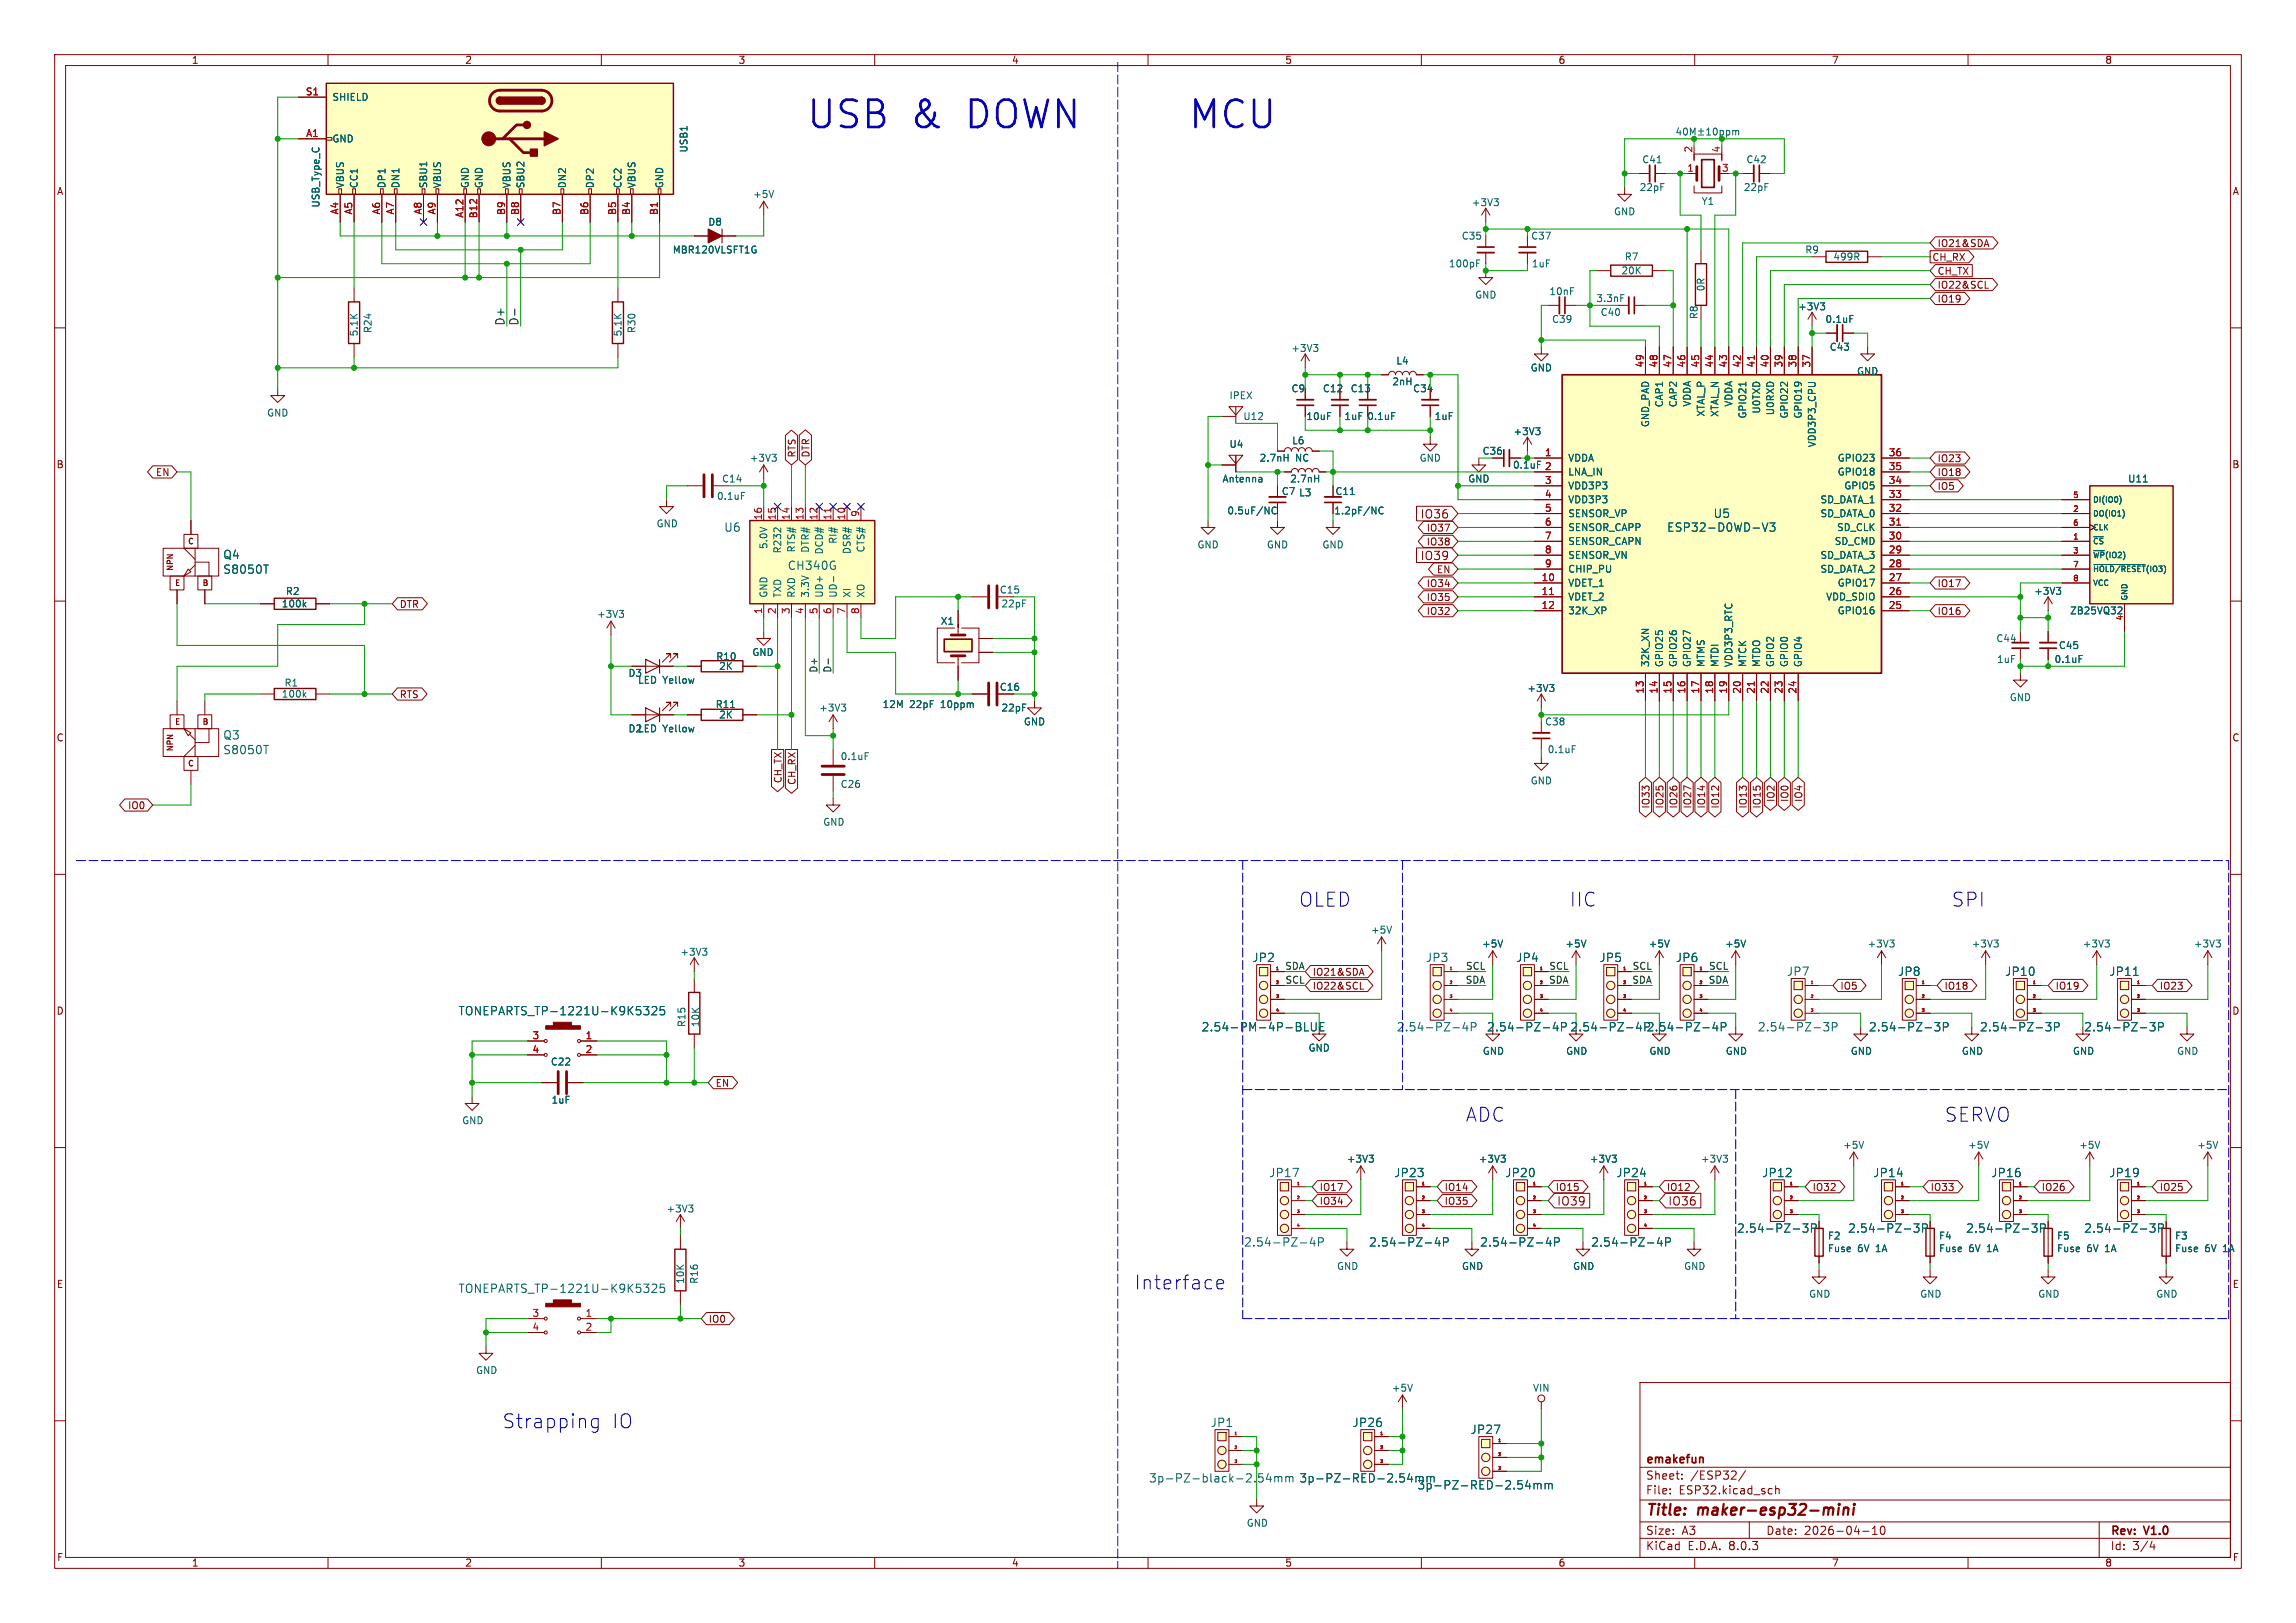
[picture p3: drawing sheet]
<svg xmlns="http://www.w3.org/2000/svg" width="420mm" height="297mm" viewBox="0 0 420 297" stroke-linecap="round" stroke-linejoin="round" font-family="sans-serif">
<defs><g id="words">
<g font-size="7" fill="#0000c2">
<text x="147.3" y="23.9">USB &amp;</text>
<text x="177.1" y="23.9">DOWN</text>
<text x="217.2" y="23.9">MCU</text>
</g>
<g font-size="3.5" fill="#0000c2">
<text x="237.5" y="166.1">OLED</text>
<text x="287" y="166.1">IIC</text>
<text x="356.9" y="166.1">SPI</text>
<text x="268" y="205.5">ADC</text>
<text x="355.6" y="205.5">SERVO</text>
<text x="207.5" y="236.2">Interface</text>
<text x="91.8" y="261.6">Strapping</text>
<text x="111.9" y="261.6">IO</text>
</g>
<g font-size="2.8" fill="#840000">
<text x="301" y="277.9">Title:</text>
<text x="310.6" y="277.9">maker-esp32-mini</text>
</g>
<g font-size="2.1" fill="#0f0f0f">
<text x="92.4" y="59.7" transform="rotate(-90 92.4 59.7)">D+</text>
<text x="94.9" y="59.7" transform="rotate(-90 94.9 59.7)">D-</text>
</g>
<g font-size="2.1" fill="#840000">
<text x="259.8" y="95.1">IO36</text>
<text x="259.8" y="102.7">IO39</text>
<text x="284.7" y="220.8">IO39</text>
<text x="305.1" y="220.8">IO36</text>
<text x="301" y="268.2">emakefun</text>
<text x="301" y="273.7">File:</text>
<text x="301" y="271">Sheet:</text>
<text x="307.1" y="273.7">ESP32.kicad_sch</text>
<text x="309.2" y="271">/ESP32/</text>
<text x="301" y="281.1">Size:</text>
<text x="307.6" y="281.1">A3</text>
<text x="323" y="281.1">Date:</text>
<text x="330" y="281.1">2026-04-10</text>
<text x="386" y="281.3">Rev:</text>
<text x="392.4" y="281.3">V1.0</text>
<text x="301" y="283.9">KiCad</text>
<text x="308.7" y="283.9">E.D.A.</text>
<text x="316.3" y="283.9">8.0.3</text>
<text x="386" y="283.9">Id:</text>
<text x="390.1" y="283.9">3/4</text>
</g>
<g font-size="2.1" fill="#006464">
<text x="313.4" y="95">U5</text>
<text x="132.4" y="97.5">U6</text>
<text x="304.9" y="97.5">ESP32-D0WD-V3</text>
<text x="40.7" y="102.5">Q4</text>
<text x="40.7" y="105.2">S8050T</text>
<text x="144" y="104.5">CH340G</text>
<text x="40.7" y="135.5">Q3</text>
<text x="40.7" y="138.2">S8050T</text>
<text x="229" y="176.3">JP2</text>
<text x="260.7" y="176.3">JP3</text>
<text x="277.3" y="176.3">JP4</text>
<text x="292.5" y="176.3">JP5</text>
<text x="306.5" y="176.3">JP6</text>
<text x="326.8" y="178.8">JP7</text>
<text x="347.1" y="178.8">JP8</text>
<text x="366.7" y="178.8">JP10</text>
<text x="385.7" y="178.8">JP11</text>
<text x="83.8" y="186">TONEPARTS_TP-1221U-K9K5325</text>
<text x="219.7" y="189">2.54-PM-4P-BLUE</text>
<text x="255.4" y="189">2.54-PZ-4P</text>
<text x="271.9" y="189">2.54-PZ-4P</text>
<text x="287.2" y="189">2.54-PZ-4P</text>
<text x="301.1" y="189">2.54-PZ-4P</text>
<text x="321.5" y="189">2.54-PZ-3P</text>
<text x="341.8" y="189">2.54-PZ-3P</text>
<text x="362.1" y="189">2.54-PZ-3P</text>
<text x="381.1" y="189">2.54-PZ-3P</text>
<text x="232.1" y="215.6">JP17</text>
<text x="254.9" y="215.6">JP23</text>
<text x="275.3" y="215.6">JP20</text>
<text x="295.6" y="215.6">JP24</text>
<text x="322.2" y="215.6">JP12</text>
<text x="342.6" y="215.6">JP14</text>
<text x="364.2" y="215.6">JP16</text>
<text x="385.7" y="215.6">JP19</text>
<text x="317.6" y="225.8">2.54-PZ-3P</text>
<text x="338" y="225.8">2.54-PZ-3P</text>
<text x="359.6" y="225.8">2.54-PZ-3P</text>
<text x="381.1" y="225.8">2.54-PZ-3P</text>
<text x="227.5" y="228.3">2.54-PZ-4P</text>
<text x="250.3" y="228.3">2.54-PZ-4P</text>
<text x="270.7" y="228.3">2.54-PZ-4P</text>
<text x="291" y="228.3">2.54-PZ-4P</text>
<text x="83.8" y="236.8">TONEPARTS_TP-1221U-K9K5325</text>
<text x="221.4" y="261.3">JP1</text>
<text x="247.3" y="261.3">JP26</text>
<text x="268.9" y="262.6">JP27</text>
<text x="210.1" y="271.5">3p-PZ-black-2.54mm</text>
<text x="237.6" y="271.5">3p-PZ-RED-2.54mm</text>
<text x="259.2" y="272.8">3p-PZ-RED-2.54mm</text>
</g>
<g font-size="1.8" fill="#840000">
<text x="35" y="11.9">1</text>
<text x="85" y="11.9">2</text>
<text x="135" y="11.9">3</text>
<text x="185" y="11.9">4</text>
<text x="235" y="11.9">5</text>
<text x="285" y="11.9">6</text>
<text x="335" y="11.9">7</text>
<text x="385" y="11.9">8</text>
<text x="10.3" y="35.9">A</text>
<text x="408.3" y="35.9">A</text>
<text x="353.4" y="47.9">CH_RX</text>
<text x="354.3" y="45.4">IO21&amp;SDA</text>
<text x="354.3" y="50.5">CH_TX</text>
<text x="354.3" y="53">IO22&amp;SCL</text>
<text x="354.3" y="55.6">IO19</text>
<text x="145.7" y="83.8" transform="rotate(-90 145.7 83.8)">RTS</text>
<text x="148.3" y="83.8" transform="rotate(-90 148.3 83.8)">DTR</text>
<text x="10.3" y="85.9">B</text>
<text x="28.4" y="87.3">EN</text>
<text x="354.3" y="87.3">IO18</text>
<text x="354.3" y="89.9">IO5</text>
<text x="354.3" y="84.8">IO23</text>
<text x="408.2" y="85.9">B</text>
<text x="244.2" y="90.8">C11</text>
<text x="260.9" y="97.5">IO37</text>
<text x="260.9" y="100">IO38</text>
<text x="260.9" y="107.6">IO34</text>
<text x="262.7" y="105.1">EN</text>
<text x="354.3" y="107.6">IO17</text>
<text x="73" y="111.4">DTR</text>
<text x="260.9" y="112.7">IO32</text>
<text x="260.9" y="110.2">IO35</text>
<text x="354.3" y="112.7">IO16</text>
<text x="73" y="128">RTS</text>
<text x="182.8" y="126.6">C16</text>
<text x="10.3" y="135.9">C</text>
<text x="408.2" y="135.9">C</text>
<text x="143.2" y="143.4" transform="rotate(-90 143.2 143.4)">CH_TX</text>
<text x="145.7" y="143.7" transform="rotate(-90 145.7 143.7)">CH_RX</text>
<text x="23.3" y="148.3">IO0</text>
<text x="301.9" y="148.1" transform="rotate(-90 301.9 148.1)">IO33</text>
<text x="304.5" y="148.1" transform="rotate(-90 304.5 148.1)">IO25</text>
<text x="307" y="148.1" transform="rotate(-90 307 148.1)">IO26</text>
<text x="309.6" y="148.1" transform="rotate(-90 309.6 148.1)">IO27</text>
<text x="312.1" y="148.1" transform="rotate(-90 312.1 148.1)">IO14</text>
<text x="314.6" y="148.1" transform="rotate(-90 314.6 148.1)">IO12</text>
<text x="319.7" y="148.1" transform="rotate(-90 319.7 148.1)">IO13</text>
<text x="322.3" y="148.1" transform="rotate(-90 322.3 148.1)">IO15</text>
<text x="324.8" y="146.9" transform="rotate(-90 324.8 146.9)">IO2</text>
<text x="327.3" y="146.9" transform="rotate(-90 327.3 146.9)">IO0</text>
<text x="329.9" y="146.9" transform="rotate(-90 329.9 146.9)">IO4</text>
<text x="240" y="178.8">IO21&amp;SDA</text>
<text x="10.3" y="185.9">D</text>
<text x="240" y="181.3">IO22&amp;SCL</text>
<text x="336.5" y="181.3">IO5</text>
<text x="355.6" y="181.3">IO18</text>
<text x="375.9" y="181.3">IO19</text>
<text x="395" y="181.3">IO23</text>
<text x="408.2" y="185.9">D</text>
<text x="130.8" y="199.1">EN</text>
<text x="241.3" y="220.7">IO34</text>
<text x="241.3" y="218.1">IO17</text>
<text x="264.2" y="220.7">IO35</text>
<text x="264.2" y="218.1">IO14</text>
<text x="284.5" y="218.1">IO15</text>
<text x="304.8" y="218.1">IO12</text>
<text x="331.5" y="218.1">IO32</text>
<text x="353.1" y="218.1">IO33</text>
<text x="373.4" y="218.1">IO26</text>
<text x="395" y="218.1">IO25</text>
<text x="10.3" y="235.9">E</text>
<text x="408.3" y="235.9">E</text>
<text x="129.5" y="242.3">IO0</text>
<text x="10.3" y="285.9">F</text>
<text x="35" y="286.9">1</text>
<text x="85" y="286.9">2</text>
<text x="135" y="286.9">3</text>
<text x="185" y="286.9">4</text>
<text x="235" y="286.9">5</text>
<text x="285" y="286.9">6</text>
<text x="335" y="286.9">7</text>
<text x="385" y="286.9">8</text>
<text x="408.3" y="285.9">F</text>
</g>
<g font-size="1.8" fill="#a90000">
<text x="55.8" y="17.5">S1</text>
<text x="55.9" y="25.1">A1</text>
<text x="309.6" y="28" transform="rotate(-90 309.6 28)">2</text>
<text x="314.7" y="28" transform="rotate(-90 314.7 28)">4</text>
<text x="308.5" y="31.5">1</text>
<text x="314.9" y="31.5">3</text>
<text x="62" y="39.3" transform="rotate(-90 62 39.3)">A4</text>
<text x="64.5" y="39.3" transform="rotate(-90 64.5 39.3)">A5</text>
<text x="69.6" y="39.3" transform="rotate(-90 69.6 39.3)">A6</text>
<text x="72.1" y="39.3" transform="rotate(-90 72.1 39.3)">A7</text>
<text x="77.2" y="39.3" transform="rotate(-90 77.2 39.3)">A8</text>
<text x="79.8" y="39.3" transform="rotate(-90 79.8 39.3)">A9</text>
<text x="84.8" y="40" transform="rotate(-90 84.8 40)">A12</text>
<text x="87.4" y="40" transform="rotate(-90 87.4 40)">B12</text>
<text x="92.5" y="39.4" transform="rotate(-90 92.5 39.4)">B9</text>
<text x="95" y="39.4" transform="rotate(-90 95 39.4)">B8</text>
<text x="102.6" y="39.4" transform="rotate(-90 102.6 39.4)">B7</text>
<text x="107.7" y="39.4" transform="rotate(-90 107.7 39.4)">B6</text>
<text x="112.8" y="39.4" transform="rotate(-90 112.8 39.4)">B5</text>
<text x="115.3" y="39.4" transform="rotate(-90 115.3 39.4)">B4</text>
<text x="120.4" y="39.4" transform="rotate(-90 120.4 39.4)">B1</text>
<text x="300.7" y="67.4" transform="rotate(-90 300.7 67.4)">49</text>
<text x="303.3" y="67.4" transform="rotate(-90 303.3 67.4)">48</text>
<text x="305.8" y="67.4" transform="rotate(-90 305.8 67.4)">47</text>
<text x="308.4" y="67.4" transform="rotate(-90 308.4 67.4)">46</text>
<text x="310.9" y="67.4" transform="rotate(-90 310.9 67.4)">45</text>
<text x="313.4" y="67.4" transform="rotate(-90 313.4 67.4)">44</text>
<text x="316" y="67.4" transform="rotate(-90 316 67.4)">43</text>
<text x="318.5" y="67.4" transform="rotate(-90 318.5 67.4)">42</text>
<text x="321.1" y="67.4" transform="rotate(-90 321.1 67.4)">41</text>
<text x="323.6" y="67.4" transform="rotate(-90 323.6 67.4)">40</text>
<text x="326.1" y="67.4" transform="rotate(-90 326.1 67.4)">39</text>
<text x="328.7" y="67.4" transform="rotate(-90 328.7 67.4)">38</text>
<text x="331.2" y="67.4" transform="rotate(-90 331.2 67.4)">37</text>
<text x="282.5" y="83.6">1</text>
<text x="345.4" y="83.6">36</text>
<text x="282.5" y="86.1">2</text>
<text x="282.5" y="88.6">3</text>
<text x="345.4" y="88.6">34</text>
<text x="345.4" y="86.1">35</text>
<text x="139.4" y="95.3" transform="rotate(-90 139.4 95.3)">16</text>
<text x="142" y="95.3" transform="rotate(-90 142 95.3)">15</text>
<text x="144.5" y="95.3" transform="rotate(-90 144.5 95.3)">14</text>
<text x="147.1" y="95.3" transform="rotate(-90 147.1 95.3)">13</text>
<text x="149.6" y="95.3" transform="rotate(-90 149.6 95.3)">12</text>
<text x="152.1" y="95.3" transform="rotate(-90 152.1 95.3)">11</text>
<text x="154.7" y="95.3" transform="rotate(-90 154.7 95.3)">10</text>
<text x="157.2" y="94.7" transform="rotate(-90 157.2 94.7)">9</text>
<text x="282.5" y="91.2">4</text>
<text x="282.5" y="93.7">5</text>
<text x="345.4" y="93.7">32</text>
<text x="345.4" y="91.2">33</text>
<text x="282.5" y="96.3">6</text>
<text x="282.5" y="98.8">7</text>
<text x="282.5" y="101.3">8</text>
<text x="345.4" y="101.3">29</text>
<text x="345.4" y="98.8">30</text>
<text x="345.4" y="96.3">31</text>
<text x="281.9" y="106.4">10</text>
<text x="282.5" y="103.9">9</text>
<text x="345.4" y="106.4">27</text>
<text x="345.4" y="103.9">28</text>
<text x="139.4" y="112.5" transform="rotate(-90 139.4 112.5)">1</text>
<text x="142" y="112.5" transform="rotate(-90 142 112.5)">2</text>
<text x="144.5" y="112.5" transform="rotate(-90 144.5 112.5)">3</text>
<text x="147.1" y="112.5" transform="rotate(-90 147.1 112.5)">4</text>
<text x="149.6" y="112.5" transform="rotate(-90 149.6 112.5)">5</text>
<text x="152.1" y="112.5" transform="rotate(-90 152.1 112.5)">6</text>
<text x="154.7" y="112.5" transform="rotate(-90 154.7 112.5)">7</text>
<text x="157.2" y="112.5" transform="rotate(-90 157.2 112.5)">8</text>
<text x="281.9" y="109">11</text>
<text x="281.9" y="111.5">12</text>
<text x="345.4" y="111.5">25</text>
<text x="345.4" y="109">26</text>
<text x="300.7" y="127" transform="rotate(-90 300.7 127)">13</text>
<text x="303.3" y="127" transform="rotate(-90 303.3 127)">14</text>
<text x="305.8" y="127" transform="rotate(-90 305.8 127)">15</text>
<text x="308.4" y="127" transform="rotate(-90 308.4 127)">16</text>
<text x="310.9" y="127" transform="rotate(-90 310.9 127)">17</text>
<text x="313.4" y="127" transform="rotate(-90 313.4 127)">18</text>
<text x="316" y="127" transform="rotate(-90 316 127)">19</text>
<text x="318.5" y="127" transform="rotate(-90 318.5 127)">20</text>
<text x="321.1" y="127" transform="rotate(-90 321.1 127)">21</text>
<text x="323.6" y="127" transform="rotate(-90 323.6 127)">22</text>
<text x="326.1" y="127" transform="rotate(-90 326.1 127)">23</text>
<text x="328.7" y="127" transform="rotate(-90 328.7 127)">24</text>
<text x="97.3" y="190.2">3</text>
<text x="107" y="190.2">1</text>
<text x="97.3" y="192.8">4</text>
<text x="107" y="192.8">2</text>
<text x="97.3" y="241">3</text>
<text x="97.3" y="243.6">4</text>
<text x="107" y="241">1</text>
<text x="107" y="243.6">2</text>
</g>
<g font-size="1.8" fill="#006464">
<text x="60.7" y="18.6">SHIELD</text>
<text x="60.7" y="26.3">GND</text>
<text x="126" y="28" transform="rotate(-90 126 28)">USB1</text>
<text x="63.1" y="34.5" transform="rotate(-90 63.1 34.5)">VBUS</text>
<text x="65.6" y="34.5" transform="rotate(-90 65.6 34.5)">CC1</text>
<text x="70.7" y="34.5" transform="rotate(-90 70.7 34.5)">DP1</text>
<text x="73.3" y="34.5" transform="rotate(-90 73.3 34.5)">DN1</text>
<text x="78.3" y="34.5" transform="rotate(-90 78.3 34.5)">SBU1</text>
<text x="80.9" y="34.5" transform="rotate(-90 80.9 34.5)">VBUS</text>
<text x="86" y="34.5" transform="rotate(-90 86 34.5)">GND</text>
<text x="88.5" y="34.5" transform="rotate(-90 88.5 34.5)">GND</text>
<text x="93.6" y="34.5" transform="rotate(-90 93.6 34.5)">VBUS</text>
<text x="96.1" y="34.5" transform="rotate(-90 96.1 34.5)">SBU2</text>
<text x="103.7" y="34.5" transform="rotate(-90 103.7 34.5)">DN2</text>
<text x="108.8" y="34.5" transform="rotate(-90 108.8 34.5)">DP2</text>
<text x="113.9" y="34.5" transform="rotate(-90 113.9 34.5)">CC2</text>
<text x="116.4" y="34.5" transform="rotate(-90 116.4 34.5)">VBUS</text>
<text x="121.5" y="34.5" transform="rotate(-90 121.5 34.5)">GND</text>
<text x="299.8" y="35.2">22pF</text>
<text x="300.3" y="30.1">C41</text>
<text x="318.9" y="35.2">22pF</text>
<text x="319.4" y="30.1">C42</text>
<text x="58.6" y="38.1" transform="rotate(-90 58.6 38.1)">USB_Type_C</text>
<text x="129.5" y="41.5">D8</text>
<text x="137.7" y="36.4">+5V</text>
<text x="269.1" y="37.9">+3V3</text>
<text x="295.1" y="39.6">GND</text>
<text x="311.2" y="37.7">Y1</text>
<text x="123" y="46.6">MBR120VLSFT1G</text>
<text x="267.3" y="44">C35</text>
<text x="280" y="44">C37</text>
<text x="297.1" y="47.9">R7</text>
<text x="330.1" y="46.6">R9</text>
<text x="335.3" y="47.9">499R</text>
<text x="264.9" y="49.1">100pF</text>
<text x="280.1" y="49.1">1uF</text>
<text x="296.5" y="50.4">20K</text>
<text x="312" y="53.4" transform="rotate(-90 312 53.4)">0R</text>
<text x="269.7" y="54.8">GND</text>
<text x="283.3" y="54.2">10nF</text>
<text x="283.8" y="59.3">C39</text>
<text x="291.9" y="55.5">3.3nF</text>
<text x="292.7" y="58">C40</text>
<text x="310.7" y="58.5" transform="rotate(-90 310.7 58.5)">R8</text>
<text x="328.8" y="57">+3V3</text>
<text x="333.8" y="59.3">0.1uF</text>
<text x="65.6" y="61.7" transform="rotate(-90 65.6 61.7)">5.1K</text>
<text x="68.2" y="61.1" transform="rotate(-90 68.2 61.1)">R24</text>
<text x="113.9" y="61.7" transform="rotate(-90 113.9 61.7)">5.1K</text>
<text x="116.4" y="61.1" transform="rotate(-90 116.4 61.1)">R30</text>
<text x="236.1" y="64.6">+3V3</text>
<text x="334.6" y="64.4">C43</text>
<text x="236.1" y="72">C9</text>
<text x="241.9" y="72">C12</text>
<text x="247" y="72">C13</text>
<text x="254.6" y="70.7">2nH</text>
<text x="255.3" y="66.9">L4</text>
<text x="258.4" y="72">C34</text>
<text x="279.9" y="68.2">GND</text>
<text x="339.6" y="68.8">GND</text>
<text x="48.8" y="76.4">GND</text>
<text x="224.8" y="73.3">IPEX</text>
<text x="227.3" y="77.1">U12</text>
<text x="238.9" y="77.1">10uF</text>
<text x="245.8" y="77.1">1uF 0.1uF</text>
<text x="262.3" y="77.1">1uF</text>
<text x="304.4" y="74.6" transform="rotate(-90 304.4 74.6)">CAP1</text>
<text x="306.9" y="74.6" transform="rotate(-90 306.9 74.6)">CAP2</text>
<text x="309.5" y="74.5" transform="rotate(-90 309.5 74.5)">VDDA</text>
<text x="312" y="76.3" transform="rotate(-90 312 76.3)">XTAL_P</text>
<text x="314.6" y="76.4" transform="rotate(-90 314.6 76.4)">XTAL_N</text>
<text x="317.1" y="74.5" transform="rotate(-90 317.1 74.5)">VDDA</text>
<text x="319.6" y="76.7" transform="rotate(-90 319.6 76.7)">GPIO21</text>
<text x="322.2" y="75.8" transform="rotate(-90 322.2 75.8)">U0TXD</text>
<text x="324.7" y="76.1" transform="rotate(-90 324.7 76.1)">U0RXD</text>
<text x="327.3" y="76.7" transform="rotate(-90 327.3 76.7)">GPIO22</text>
<text x="329.8" y="76.7" transform="rotate(-90 329.8 76.7)">GPIO19</text>
<text x="224.8" y="82.1">U4</text>
<text x="236.3" y="81.5">L6</text>
<text x="271.1" y="83.4">C36</text>
<text x="276.8" y="79.8">+3V3</text>
<text x="301.9" y="78.3" transform="rotate(-90 301.9 78.3)">GND_PAD</text>
<text x="332.3" y="82" transform="rotate(-90 332.3 82)">VDD3P3_CPU</text>
<text x="132" y="88.5">C14</text>
<text x="137.1" y="84.7">+3V3</text>
<text x="223.5" y="88.5">Antenna</text>
<text x="230.3" y="84.7">2.7nH</text>
<text x="235.9" y="88.5">2.7nH</text>
<text x="237" y="84.7">NC</text>
<text x="259.6" y="84.7">GND</text>
<text x="268.5" y="88.5">GND</text>
<text x="276.7" y="86">0.1uF</text>
<text x="286.8" y="84.7">VDDA</text>
<text x="286.8" y="87.2">LNA_IN</text>
<text x="286.8" y="89.8">VDD3P3</text>
<text x="336.1" y="87.2">GPIO18</text>
<text x="336.1" y="84.7">GPIO23</text>
<text x="337.3" y="89.8">GPIO5</text>
<text x="389.2" y="88.5">U11</text>
<text x="131.1" y="91.7">0.1uF</text>
<text x="224.4" y="94.3">0.5uF/NC</text>
<text x="234.4" y="90.8">C7 L3</text>
<text x="244" y="94.3">1.2pF/NC</text>
<text x="286.8" y="92.3">VDD3P3</text>
<text x="286.8" y="94.8">SENSOR_VP</text>
<text x="332.9" y="94.8">SD_DATA_0</text>
<text x="332.9" y="92.3">SD_DATA_1</text>
<text x="120" y="96.7">GND</text>
<text x="140.6" y="100.6" transform="rotate(-90 140.6 100.6)">5.0V</text>
<text x="143.1" y="101.4" transform="rotate(-90 143.1 101.4)">R232</text>
<text x="145.6" y="101.2" transform="rotate(-90 145.6 101.2)">RTS#</text>
<text x="148.2" y="101.2" transform="rotate(-90 148.2 101.2)">DTR#</text>
<text x="150.7" y="101.5" transform="rotate(-90 150.7 101.5)">DCD#</text>
<text x="153.3" y="99.6" transform="rotate(-90 153.3 99.6)">RI#</text>
<text x="155.8" y="101.5" transform="rotate(-90 155.8 101.5)">DSR#</text>
<text x="158.3" y="101.2" transform="rotate(-90 158.3 101.2)">CTS#</text>
<text x="218.9" y="100.6">GND</text>
<text x="231.6" y="100.6">GND</text>
<text x="241.8" y="100.6">GND</text>
<text x="286.8" y="97.4">SENSOR_CAPP</text>
<text x="286.8" y="99.9">SENSOR_CAPN</text>
<text x="335.5" y="99.9">SD_CMD</text>
<text x="335.9" y="97.4">SD_CLK</text>
<text x="286.8" y="107.5">VDET_1</text>
<text x="286.8" y="102.5">SENSOR_VN</text>
<text x="286.8" y="105">CHIP_PU</text>
<text x="332.9" y="105">SD_DATA_2</text>
<text x="332.9" y="102.5">SD_DATA_3</text>
<text x="336.1" y="107.5">GPIO17</text>
<text x="51.4" y="111.4">100k</text>
<text x="52.2" y="109.1">R2</text>
<text x="109.1" y="113.3">+3V3</text>
<text x="140.6" y="109.5" transform="rotate(-90 140.6 109.5)">GND</text>
<text x="143.1" y="109.5" transform="rotate(-90 143.1 109.5)">TXD</text>
<text x="145.6" y="109.5" transform="rotate(-90 145.6 109.5)">RXD</text>
<text x="148.2" y="109.5" transform="rotate(-90 148.2 109.5)">3.3V</text>
<text x="150.7" y="109.5" transform="rotate(-90 150.7 109.5)">UD+</text>
<text x="153.3" y="109.5" transform="rotate(-90 153.3 109.5)">UD-</text>
<text x="155.8" y="109.5" transform="rotate(-90 155.8 109.5)">XI</text>
<text x="158.3" y="109.5" transform="rotate(-90 158.3 109.5)">XO</text>
<text x="182.8" y="108.8">C15</text>
<text x="183.1" y="111.4">22pF</text>
<text x="286.8" y="110.1">VDET_2</text>
<text x="286.8" y="112.6">32K_XP</text>
<text x="333.9" y="110.1">VDD_SDIO</text>
<text x="336.1" y="112.6">GPIO16</text>
<text x="372" y="109">+3V3</text>
<text x="378.6" y="112.6">ZB25VQ32</text>
<text x="172" y="114.5">X1</text>
<text x="365.1" y="117.7">C44</text>
<text x="376.5" y="119">C45</text>
<text x="52" y="125.8">R1</text>
<text x="114.9" y="124.1">D3</text>
<text x="116.6" y="125.3">LED Yellow</text>
<text x="130.9" y="121">R10</text>
<text x="131.5" y="122.8">2K</text>
<text x="137.5" y="120.2">GND</text>
<text x="301.9" y="122.2" transform="rotate(-90 301.9 122.2)">32K_XN</text>
<text x="304.4" y="122.2" transform="rotate(-90 304.4 122.2)">GPIO25</text>
<text x="306.9" y="122.2" transform="rotate(-90 306.9 122.2)">GPIO26</text>
<text x="309.5" y="122.2" transform="rotate(-90 309.5 122.2)">GPIO27</text>
<text x="312" y="122.2" transform="rotate(-90 312 122.2)">MTMS</text>
<text x="314.6" y="122.2" transform="rotate(-90 314.6 122.2)">MTDI</text>
<text x="317.1" y="122.2" transform="rotate(-90 317.1 122.2)">VDD3P3_RTC</text>
<text x="319.6" y="122.2" transform="rotate(-90 319.6 122.2)">MTCK</text>
<text x="322.2" y="122.2" transform="rotate(-90 322.2 122.2)">MTDO</text>
<text x="324.7" y="122.2" transform="rotate(-90 324.7 122.2)">GPIO2</text>
<text x="327.3" y="122.2" transform="rotate(-90 327.3 122.2)">GPIO0</text>
<text x="329.8" y="122.2" transform="rotate(-90 329.8 122.2)">GPIO4</text>
<text x="365.2" y="121.5">1uF</text>
<text x="375.7" y="121.5">0.1uF</text>
<text x="51.4" y="127.9">100k</text>
<text x="130.8" y="129.8">R11</text>
<text x="131.5" y="131.7">2K</text>
<text x="149.8" y="130.4">+3V3</text>
<text x="161.3" y="129.8">12M</text>
<text x="166.4" y="129.8">22pF</text>
<text x="172.2" y="129.8">10ppm</text>
<text x="183.1" y="130.4">22pF</text>
<text x="279.3" y="126.8">+3V3</text>
<text x="367.5" y="128.5">GND</text>
<text x="114.9" y="134.2">D2LED Yellow</text>
<text x="187.2" y="132.9">GND</text>
<text x="282.5" y="132.9">C38</text>
<text x="153.7" y="139.3">0.1uF</text>
<text x="279.9" y="143.7">GND</text>
<text x="283" y="138">0.1uF</text>
<text x="153.7" y="144.4">C26</text>
<text x="150.5" y="151.3">GND</text>
<text x="250.7" y="171">+5V</text>
<text x="271" y="173.6">+5V</text>
<text x="286.3" y="173.6">+5V</text>
<text x="301.5" y="173.6">+5V</text>
<text x="315.5" y="173.6">+5V</text>
<text x="341.5" y="173.6">+3V3</text>
<text x="360.6" y="173.6">+3V3</text>
<text x="380.9" y="173.6">+3V3</text>
<text x="401.2" y="173.6">+3V3</text>
<text x="124.4" y="175.1">+3V3</text>
<text x="125.6" y="188.1" transform="rotate(-90 125.6 188.1)">R15</text>
<text x="128.1" y="188.1" transform="rotate(-90 128.1 188.1)">10K</text>
<text x="100.7" y="195.2">C22</text>
<text x="239.3" y="192.6">GND</text>
<text x="271.1" y="193.2">GND</text>
<text x="286.4" y="193.2">GND</text>
<text x="301.6" y="193.2">GND</text>
<text x="315.6" y="193.2">GND</text>
<text x="338.4" y="193.2">GND</text>
<text x="358.8" y="193.2">GND</text>
<text x="379.1" y="193.2">GND</text>
<text x="398.1" y="193.2">GND</text>
<text x="100.8" y="202.2">1uF</text>
<text x="84.5" y="205.9">GND</text>
<text x="246.3" y="213">+3V3</text>
<text x="270.4" y="213">+3V3</text>
<text x="290.7" y="213">+3V3</text>
<text x="311" y="213">+3V3</text>
<text x="337.1" y="210.4">+5V</text>
<text x="359.9" y="210.4">+5V</text>
<text x="380.2" y="210.4">+5V</text>
<text x="401.8" y="210.4">+5V</text>
<text x="121.8" y="222.1">+3V3</text>
<text x="334.3" y="227">F2</text>
<text x="354.6" y="227">F4</text>
<text x="376.2" y="227">F5</text>
<text x="397.8" y="227">F3</text>
<text x="244.5" y="232.6">GND</text>
<text x="267.3" y="232.6">GND</text>
<text x="287.6" y="232.6">GND</text>
<text x="308" y="232.6">GND</text>
<text x="334.3" y="229.3">Fuse</text>
<text x="339.8" y="229.3">6V</text>
<text x="343.3" y="229.3">1A</text>
<text x="354.6" y="229.3">Fuse</text>
<text x="360.1" y="229.3">6V</text>
<text x="363.6" y="229.3">1A</text>
<text x="376.2" y="229.3">Fuse</text>
<text x="381.7" y="229.3">6V</text>
<text x="385.2" y="229.3">1A</text>
<text x="397.8" y="229.3">Fuse</text>
<text x="403.3" y="229.3">6V</text>
<text x="406.8" y="229.3">1A</text>
<text x="125.3" y="235" transform="rotate(-90 125.3 235)">10K</text>
<text x="127.9" y="235" transform="rotate(-90 127.9 235)">R16</text>
<text x="330.8" y="237.7">GND</text>
<text x="351.1" y="237.7">GND</text>
<text x="372.7" y="237.7">GND</text>
<text x="394.3" y="237.7">GND</text>
<text x="87" y="251.6">GND</text>
<text x="254.5" y="254.9">+5V</text>
<text x="280.3" y="254.9">VIN</text>
<text x="228" y="279.6">GND</text>
</g>
<g font-size="1.8" fill="#0f0f0f">
<text x="149.6" y="123.2" transform="rotate(-90 149.6 123.2)">D+</text>
<text x="152.1" y="123.2" transform="rotate(-90 152.1 123.2)">D-</text>
<text x="235" y="177.5">SDA</text>
<text x="268.1" y="177.5">SCL</text>
<text x="283.3" y="177.5">SCL</text>
<text x="298.5" y="177.5">SCL</text>
<text x="312.5" y="177.5">SCL</text>
<text x="235" y="180.1">SCL</text>
<text x="268" y="180.1">SDA</text>
<text x="283.2" y="180.1">SDA</text>
<text x="298.5" y="180.1">SDA</text>
<text x="312.5" y="180.1">SDA</text>
</g>
<g font-size="1.4" fill="#a90000">
<text x="379.1" y="93.7">2</text>
<text x="379.1" y="91.2">5</text>
<text x="379.1" y="98.8">1</text>
<text x="379.1" y="101.3">3</text>
<text x="379.1" y="96.3">6</text>
<text x="379.1" y="103.9">7</text>
<text x="379.1" y="106.4">8</text>
<text x="388.4" y="113.6" transform="rotate(-90 388.4 113.6)">4</text>
</g>
<g font-size="1.4" fill="#006464">
<text x="382.8" y="94.7">DO(IO1)</text>
<text x="382.8" y="92.2">DI(IO0)</text>
<text x="382.8" y="99.8">~{CS}</text>
<text x="382.8" y="97.3">CLK</text>
<text x="382.8" y="102.3">~{WP}(IO2)</text>
<text x="382.8" y="104.9">~{HOLD/RESET}(IO3)</text>
<text x="382.8" y="107.4">VCC</text>
<text x="389.4" y="110" transform="rotate(-90 389.4 110)">GND</text>
</g>
<g font-size="1.4" fill="#840000">
<text x="34.2" y="99.9">C</text>
<text x="31.8" y="107.5">E</text>
<text x="31.9" y="104.6" transform="rotate(-90 31.9 104.6)">NPN</text>
<text x="36.9" y="107.5">B</text>
<text x="31.8" y="132.9">E</text>
<text x="31.9" y="137.7" transform="rotate(-90 31.9 137.7)">NPN</text>
<text x="36.9" y="132.9">B</text>
<text x="34.2" y="140.5">C</text>
</g>
<g font-size=".7" fill="#a90000">
<text x="233.3" y="177.5">1</text>
<text x="265" y="177.5">1</text>
<text x="281.5" y="177.5">1</text>
<text x="296.8" y="177.5">1</text>
<text x="310.7" y="177.5">1</text>
<text x="233.3" y="180.1">2</text>
<text x="233.3" y="182.6">3</text>
<text x="233.3" y="185.2">4</text>
<text x="265" y="180.1">2</text>
<text x="265" y="182.6">3</text>
<text x="265" y="185.2">4</text>
<text x="281.5" y="180.1">2</text>
<text x="281.5" y="182.6">3</text>
<text x="281.5" y="185.2">4</text>
<text x="296.8" y="180.1">2</text>
<text x="296.8" y="182.6">3</text>
<text x="296.8" y="185.2">4</text>
<text x="310.7" y="180.1">2</text>
<text x="310.7" y="182.6">3</text>
<text x="310.7" y="185.2">4</text>
<text x="331.1" y="180.1">1</text>
<text x="331.1" y="182.6">2</text>
<text x="331.1" y="185.2">3</text>
<text x="351.4" y="180.1">1</text>
<text x="351.4" y="182.6">2</text>
<text x="351.4" y="185.2">3</text>
<text x="371.7" y="180.1">1</text>
<text x="371.7" y="182.6">2</text>
<text x="371.7" y="185.2">3</text>
<text x="390.7" y="180.1">1</text>
<text x="390.7" y="182.6">2</text>
<text x="390.7" y="185.2">3</text>
<text x="237.1" y="216.9">1</text>
<text x="237.1" y="219.5">2</text>
<text x="237.1" y="222">3</text>
<text x="259.9" y="216.9">1</text>
<text x="259.9" y="219.5">2</text>
<text x="259.9" y="222">3</text>
<text x="280.3" y="216.9">1</text>
<text x="280.3" y="219.5">2</text>
<text x="280.3" y="222">3</text>
<text x="300.6" y="216.9">1</text>
<text x="300.6" y="219.5">2</text>
<text x="300.6" y="222">3</text>
<text x="327.2" y="216.9">1</text>
<text x="327.2" y="219.5">2</text>
<text x="327.2" y="222">3</text>
<text x="347.6" y="216.9">1</text>
<text x="347.6" y="219.5">2</text>
<text x="347.6" y="222">3</text>
<text x="369.2" y="216.9">1</text>
<text x="369.2" y="219.5">2</text>
<text x="369.2" y="222">3</text>
<text x="390.7" y="216.9">1</text>
<text x="390.7" y="219.5">2</text>
<text x="390.7" y="222">3</text>
<text x="237.1" y="224.5">4</text>
<text x="259.9" y="224.5">4</text>
<text x="280.3" y="224.5">4</text>
<text x="300.6" y="224.5">4</text>
<text x="225.6" y="262.6">1</text>
<text x="252.3" y="262.6">1</text>
<text x="273.9" y="263.9">1</text>
<text x="225.6" y="265.2">2</text>
<text x="225.6" y="267.7">3</text>
<text x="252.3" y="265.2">2</text>
<text x="252.3" y="267.7">3</text>
<text x="273.9" y="266.4">2</text>
<text x="273.9" y="269">3</text>
</g>
</g></defs>
<g fill="none" stroke="#840000" stroke-width=".18">
<path d="M10 10h400v277h-400zM12 12h396v273h-396zM60 10v2M110 10v2M160 10v2M210 10v2M260 10v2M310 10v2M360 10v2M10 60h2M408 60h2M10 110h2"/>
<path d="M408 110h2M10 160h2M408 160h2M273 188v1.2h1.3l-1.3 1.3-1.2-1.3h1.2M10 210h2M408 210h2M10 260h2M300 253h108v32h-108zM408 260h2M300 278.5h108M300 274.5h108M300 268.5h108"/>
<path d="M305.5 273.2v.2M305.5 272.5v.1M307.7 270.5v.2M307.7 269.8v.1M319.3 269.1l-1.3 1.9M320 278.5v3M324 272.4l.2 .1M324.2 273.3l-.2 .1M324.8 271.9v1.5M324.8 272.5l.2-.1 .4 .1v.9M342.5 279.7l.4-.4v1.5M344.2 279.4l.1-.1a.8 .8 0 0 1 .5 .7 .8 .8 0 0 1-.5 .8 1 1 0 0 1-.1-1.4z"/>
<path d="M384 278.5v6.5M60 285v2M110 285v2M160 285v2M210 285v2M260 285v2M300 281.5h108M310 285v2M340.7 280.2h1.2M342.5 280.8h.9M360 285v2M393.7 282l-.4 1.1h.9"/>
<path d="M394 282.6v1"/>
</g>
<path d="M336.4 275.9l-.2 1.3M336.4 275.2l-.1 .1 .1 .1M336.4 275.2l.1 .1-.1 .1M336.4 275.2v.2M337.3 276.1a.49 .49 0 0 1 .8 .1l-.1 1M337.3 275.9l-.2 1.3M339.1 275.9l-.1 1.3M339.2 275.2v.2M339.2 275.2l-.1 .1 .1 .1M339.2 275.2l.1 .1-.1 .1" fill="none" stroke="#840000" stroke-width=".4"/>
<path d="M311.3 266.7l.2 .2v.8" fill="none" stroke="#840000" stroke-width=".3"/>
<circle cx="328.9" cy="185.4" r=".76" fill="#ffffc2" stroke="#ffffc2" stroke-width=".18"/>
<path d="M328.2 179.6h1.5v1.5h-1.5z" fill="#ffffc2"/>
<g fill="#ffffc2" stroke="#ffffc2" stroke-width=".18">
<circle cx="328.9" cy="182.9" r=".76"/>
<circle cx="294.6" cy="185.4" r=".76"/>
<circle cx="294.6" cy="182.9" r=".76"/>
</g>
<g fill="none" stroke="#840000" stroke-width=".18">
<path d="M303.5 174l-.7 1.3M303.5 174v2.5M303.5 174l.8 1.3M317.5 174l-.8 1.3M317.5 174v2.5M317.5 174l.8 1.3M327.7 179.1h2.5v7.6h-2.5zM328.2 179.6h1.5v1.5h-1.5zM317.5 188v1.2h1.3l-1.3 1.3-1.3-1.3h1.3M330.2 180.3h2.5M330.2 182.9h2.5M330.2 185.4h2.5"/>
<circle cx="328.9" cy="185.4" r=".76"/>
<circle cx="328.9" cy="182.9" r=".76"/>
</g>
<path d="M331.3 180h.3" fill="none" stroke="#a90000" stroke-width=".18"/>
<path d="M305.3 172l-.4 1.3M319.3 172l-.4 1.3M331.8 188.1h1.2M333.6 187.1h.9l-.5 .6 .4 .2v.6l-.2 .2h-.4l-.2-.2M335.2 187.9h.7l.1-.3v-.3l-.2-.2h-.6v1.6" fill="none" stroke="#006464" stroke-width=".18"/>
<path d="M293.9 177h1.5v1.6h-1.5z" fill="#ffffc2"/>
<circle cx="294.6" cy="180.3" r=".76" fill="#ffffc2" stroke="#ffffc2" stroke-width=".18"/>
<g fill="none" stroke="#840000" stroke-width=".18">
<path d="M50.8 71.1v1.3h1.3l-1.3 1.3-1.3-1.3h1.3M293.4 176.5h2.5v10.2h-2.5zM293.9 177h1.5v1.6h-1.5zM295.9 177.8h2.5M295.9 180.3h2.5M295.9 182.9h2.5M295.9 185.4h2.5"/>
<circle cx="294.6" cy="185.4" r=".76"/>
<circle cx="294.6" cy="180.3" r=".76"/>
<circle cx="294.6" cy="182.9" r=".76"/>
</g>
<path d="M297 177.5h.3" fill="none" stroke="#a90000" stroke-width=".18"/>
<path d="M297.5 188.1h1.2M299.7 187.1l-.3 1h.9M300.1 187.6v1.1" fill="none" stroke="#006464" stroke-width=".18"/>
<path d="M34.4 104.1l.5 .5-1.2 .8z" fill="#ffffc2"/>
<path d="M33.7 97.8h2.5v2.5h-2.5zM34.9 95.3v2.5M29.8 100.3h10.2v5.1h-10.2zM31.1 105.4h2.6v2.6h-2.6zM32.4 108v2.5M33.7 100.3l2 2.1M34.4 104.1l.5 .5-1.2 .8zM35.7 102.9h2.5v2.5M35.7 100.3v5.1M35.7 103.4l-1 1M36.2 105.4h2.5v2.6h-2.5zM37.5 108v2.5" fill="none" stroke="#840000" stroke-width=".18"/>
<path d="M48.2 103.4h.9" fill="none" stroke="#006464" stroke-width=".18"/>
<g fill="#ffffc2" stroke="#ffffc2" stroke-width=".18">
<circle cx="308.6" cy="185.4" r=".76"/>
<circle cx="308.6" cy="182.9" r=".76"/>
</g>
<path d="M307.8 177h1.6v1.6h-1.6z" fill="#ffffc2"/>
<g fill="#ffffc2" stroke="#ffffc2" stroke-width=".18">
<circle cx="308.6" cy="180.3" r=".76"/>
<circle cx="223.5" cy="268" r=".76"/>
</g>
<g fill="none" stroke="#840000" stroke-width=".18">
<path d="M288.3 174l-.8 1.3M288.3 174v2.5M288.3 174l.8 1.3M307.3 176.5h2.6v10.2h-2.6zM307.8 177h1.6v1.6h-1.6zM309.9 177.8h2.5M309.9 180.3h2.5M309.9 182.9h2.5M309.9 185.4h2.5"/>
<circle cx="308.6" cy="185.4" r=".76"/>
<circle cx="308.6" cy="182.9" r=".76"/>
<circle cx="308.6" cy="180.3" r=".76"/>
</g>
<path d="M311 177.5h.3" fill="none" stroke="#a90000" stroke-width=".18"/>
<path d="M290.1 172l-.4 1.3M311.5 188.1h1.2M313.7 187.1l-.4 1h1M314.1 187.6v1.1M314.9 187.9h.7l.1-.3-.1-.3-.2-.2h-.5v1.6" fill="none" stroke="#006464" stroke-width=".18"/>
<path d="M222.8 262.1h1.5v1.6h-1.5z" fill="#ffffc2"/>
<g fill="#ffffc2" stroke="#ffffc2" stroke-width=".18">
<circle cx="223.5" cy="265.4" r=".76"/>
<circle cx="250.2" cy="268" r=".76"/>
</g>
<g fill="none" stroke="#840000" stroke-width=".18">
<path d="M289.6 227.3v1.3h1.2l-1.2 1.3-1.3-1.3h1.3M222.2 261.6h2.6v7.6h-2.6zM222.8 262.1h1.5v1.6h-1.5zM224.8 262.9h2.5M224.8 265.4h2.5M224.8 268h2.5M229.9 274.3v1.3h1.2l-1.2 1.3-1.3-1.3h1.3"/>
<circle cx="223.5" cy="265.4" r=".76"/>
<circle cx="223.5" cy="268" r=".76"/>
</g>
<path d="M225.9 262.6h.3" fill="none" stroke="#a90000" stroke-width=".18"/>
<path d="M230.3 269.7h.7M230.4 270.3h.4l.3 .3-.2 .5-.5 .1M232 269.6l-.4 1.1h1M232.4 270.2v1M233.2 270.2v1M233.2 270.3l.4-.1 .2 .2M233.8 270.4l.2-.2 .4 .1 .1 .9M233.8 270.4v.8M235.2 270.3l.4-.1 .3 .2M235.2 270.2v1M235.9 270.4l.2-.2 .3 .1 .1 .9M235.9 270.4v.8" fill="none" stroke="#006464" stroke-width=".18"/>
<path d="M249.4 262.1h1.6v1.6h-1.6z" fill="#ffffc2"/>
<circle cx="250.2" cy="265.4" r=".76" fill="#ffffc2" stroke="#ffffc2" stroke-width=".18"/>
<g fill="none" stroke="#840000" stroke-width=".18">
<path d="M281.9 138.4v1.3h1.3l-1.3 1.3-1.2-1.3h1.2M248.9 261.6h2.6v7.6h-2.6zM249.4 262.1h1.6v1.6h-1.6zM251.5 262.9h2.5M251.5 265.4h2.5M251.5 268h2.5"/>
<circle cx="250.2" cy="268" r=".76"/>
<circle cx="250.2" cy="265.4" r=".76"/>
</g>
<path d="M252.6 262.6h.3" fill="none" stroke="#a90000" stroke-width=".18"/>
<path d="M257.8 269.6l-.3 1.1h.9M258.2 270.2v1M259 270.2v1M259 270.3l.4-.1 .3 .2M259.7 270.4l.2-.2 .3 .1 .1 .9M259.7 270.4v.8M261 270.3l.5-.1 .2 .2M261 270.2v1M261.7 270.4l.2-.2 .4 .1v.9M261.7 270.4v.8" fill="none" stroke="#006464" stroke-width=".18"/>
<path d="M33.7 133.4l1.2 .7-.5 .5z" fill="#ffffc2"/>
<path d="M29.8 133.4h10.2v5h-10.2zM31.1 130.8h2.6v2.6h-2.6zM32.4 128.3v2.5M33.7 138.4h2.5v2.6h-2.5zM33.7 133.4l1.2 .7-.5 .5zM34.7 134.4l1 1M35.7 136.4l-2 2M35.7 133.4v5M36.2 130.8h2.5v2.6h-2.5zM37.5 128.3v2.5M38.2 133.4v2.5h-2.5M34.9 141v2.5" fill="none" stroke="#840000" stroke-width=".18"/>
<path d="M48.2 136.4h.9" fill="none" stroke="#006464" stroke-width=".18"/>
<g fill="#ffffc2" stroke="#ffffc2" stroke-width=".18">
<circle cx="298.5" cy="224.8" r=".76"/>
<circle cx="298.5" cy="222.2" r=".76"/>
</g>
<path d="M297.7 216.4h1.5v1.5h-1.5z" fill="#ffffc2"/>
<g fill="#ffffc2" stroke="#ffffc2" stroke-width=".18">
<circle cx="298.5" cy="219.7" r=".76"/>
<circle cx="257.8" cy="224.8" r=".76"/>
<circle cx="257.8" cy="222.2" r=".76"/>
</g>
<g fill="none" stroke="#840000" stroke-width=".18">
<path d="M293.4 213.4l-.8 1.2M293.4 213.4v2.5M293.4 213.4l.7 1.2M297.2 215.9h2.5v10.2h-2.5zM297.7 216.4h1.5v1.5h-1.5zM299.7 217.2h2.6M299.7 219.7h2.6M299.7 222.2h2.6M299.7 224.8h2.6M281.9 256.5v1.3"/>
<circle cx="298.5" cy="219.7" r=".76"/>
<circle cx="298.5" cy="224.8" r=".76"/>
<circle cx="298.5" cy="222.2" r=".76"/>
<circle cx="281.9" cy="255.9" r=".63"/>
</g>
<path d="M300.8 216.8h.3" fill="none" stroke="#a90000" stroke-width=".18"/>
<path d="M294.9 211.4h.8l-.5 .5M295.4 211.9l.3 .2v.3l-.3 .3M301.4 227.4h1.1M303.5 226.4l-.3 1.1h.9M303.9 227v1M304.7 227.3l.7-.1 .2-.2-.1-.4-.2-.1h-.6v1.5" fill="none" stroke="#006464" stroke-width=".18"/>
<path d="M257 216.4h1.6v1.5h-1.6z" fill="#ffffc2"/>
<circle cx="257.8" cy="219.7" r=".76" fill="#ffffc2" stroke="#ffffc2" stroke-width=".18"/>
<g fill="none" stroke="#840000" stroke-width=".18">
<path d="M283.2 55.9h2M286.3 55.9h2M47.6 110.5h2.6M57.8 110.5h2.5M47.6 127h2.6M57.8 127h2.5M189.2 128.3v1.2h1.3l-1.3 1.3-1.2-1.3h1.2M152.4 146.1v1.2h1.3l-1.3 1.3-1.3-1.3h1.3M403.9 174l-.8 1.3M403.9 174v2.5M403.9 174l.7 1.3M303.5 188v1.2h1.3l-1.3 1.3-1.2-1.3h1.2"/>
<path d="M360.7 188v1.2h1.2l-1.2 1.3-1.3-1.3h1.3M256.5 215.9h2.6v10.2h-2.6zM257 216.4h1.6v1.5h-1.6zM259.1 217.2h2.5M259.1 219.7h2.5M273 213.4l-.7 1.2M273 213.4v2.5M273 213.4l.8 1.2M361.9 210.8l-.7 1.3M361.9 210.8v2.6M361.9 210.8l.8 1.3M403.9 210.8v2.6"/>
<path d="M403.9 210.8l-.8 1.3M403.9 210.8l.7 1.3M259.1 222.2h2.5M259.1 224.8h2.5M396.2 223.5v7.6"/>
<circle cx="257.8" cy="219.7" r=".76"/>
<circle cx="257.8" cy="224.8" r=".76"/>
<circle cx="257.8" cy="222.2" r=".76"/>
</g>
<path d="M260.2 216.8h.3" fill="none" stroke="#a90000" stroke-width=".18"/>
<g fill="none" stroke="#006464" stroke-width=".18">
<path d="M55.6 110.6l.4 .5M56 110.2l-.5 .5M55.6 127.1l.4 .5M56 126.7l-.5 .5M405.4 172h.8l-.5 .5M405.9 172.5l.3 .3v.3l-.3 .2M274.6 211.4h.7l-.4 .5M275.1 211.9l.2 .2v.3l-.2 .3M363.8 208.9l-.5 1.2M405.7 208.9l-.4 1.2M260.7 227.4h1.2M262.9 226.4l-.4 1.1h1"/>
<path d="M263.3 227v1M264.1 227.3l.7-.1 .1-.2-.1-.4-.2-.1h-.5v1.5"/>
</g>
<path d="M50.2 109.5h7.6v2h-7.6zM50.2 126h7.6v2h-7.6zM395.5 224.8h1.5v5.1h-1.5z" fill="none" stroke="#840000" stroke-width=".25"/>
<path d="M285.2 54.4v3" fill="none" stroke="#840000" stroke-width=".33"/>
<path d="M286.3 54.4v3" fill="none" stroke="#840000" stroke-width=".3"/>
<path d="M59.7 15.2h63.5v20.4h-63.5z" fill="#ffffc2"/>
<g fill="none" stroke="#840000" stroke-width=".18">
<path d="M54.6 17.8h5.1M54.6 25.4h5.1M59.7 25.1h1v.6h-1zM62 34.5h.5v1.1h-.5zM62.2 35.6v5M64.5 34.5h.5v1.1h-.5zM64.8 35.6v5M69.6 34.5h.5v1.1h-.5zM69.8 35.6v5M72.1 34.5h.5v1.1h-.5zM72.4 35.6v5M77.2 34.5h.5v1.1h-.5z"/>
<path d="M77.5 35.6v5M79.8 34.5h.5v1.1h-.5zM80 35.6v5M84.8 34.5h.5v1.1h-.5zM85.1 35.6v5M87.4 34.5h.5v1.1h-.5zM87.6 35.6v5M92.5 34.5h.5v1.1h-.5zM92.7 35.6v5M95 34.5h.5v1.1h-.5zM95.2 35.6v5M102.6 34.5h.5v1.1h-.5z"/>
<path d="M102.9 35.6v5M107.7 34.5h.5v1.1h-.5zM107.9 35.6v5M112.8 34.5h.5v1.1h-.5zM113 35.6v5M115.3 34.5h.5v1.1h-.5zM115.6 35.6v5M120.4 34.5h.5v1.1h-.5zM120.6 35.6v5"/>
</g>
<path d="M59.7 15.2h63.5v20.4h-63.5zM91.4 17.8a.63 .63 0 0 0-.6 .6 .63 .63 0 0 0 .6 .6M99.1 17.8a.63 .63 0 0 1 .6 .6 .63 .63 0 0 1-.6 .7" fill="none" stroke="#840000" stroke-width=".25"/>
<path d="M90.1 17.1l.5-.4 .7-.2h7.8a1.91 1.91 0 0 1 1.9 1.9 1.91 1.91 0 0 1-1.9 1.9h-7.7a1.9 1.9 0 0 1-1.7-1.2 1.9 1.9 0 0 1 .4-2zM89.4 25.4h10.2M93.2 25.4l2.6 2.5h1.2M95.8 22.9h-1.3l-2.6 2.5" fill="none" stroke="#840000" stroke-width=".51"/>
<g fill="#840000" stroke="#840000" stroke-width=".25">
<path d="M91 18l.4-.2v1.2a.63 .63 0 0 1-.5-.3 .63 .63 0 0 1 .1-.7z"/>
<path d="M91.4 17.8h7.7v1.3h-7.7z"/>
<path d="M99.1 17.8a.63 .63 0 0 1 .6 .6 .63 .63 0 0 1-.6 .7z"/>
<path d="M99.6 24.1l2.5 1.3-2.5 1.3z"/>
<path d="M97 27.3h1.3v1.3h-1.3z"/>
<circle cx="96.4" cy="22.9" r=".63"/>
</g>
<circle cx="89.4" cy="25.4" r="1.27" fill="#840000" stroke="#840000" stroke-width=".18"/>
<g fill="#ffffc2" stroke="#ffffc2" stroke-width=".18">
<circle cx="278.1" cy="224.8" r=".76"/>
<circle cx="278.1" cy="222.2" r=".76"/>
</g>
<path d="M277.4 216.4h1.5v1.5h-1.5z" fill="#ffffc2"/>
<circle cx="278.1" cy="219.7" r=".76" fill="#ffffc2" stroke="#ffffc2" stroke-width=".18"/>
<g fill="none" stroke="#840000" stroke-width=".18">
<path d="M276.9 215.9h2.5v10.2h-2.5zM277.4 216.4h1.5v1.5h-1.5zM279.4 217.2h2.5M279.4 219.7h2.5M269.2 227.3v1.3h1.3l-1.3 1.3-1.2-1.3h1.2M279.4 222.2h2.5M279.4 224.8h2.5M353.1 232.4v1.3h1.2l-1.2 1.2-1.3-1.2h1.3M374.6 232.4v1.3h1.3l-1.3 1.2-1.2-1.2h1.2M396.2 232.4v1.3h1.3l-1.3 1.2-1.2-1.2h1.2"/>
<circle cx="278.1" cy="219.7" r=".76"/>
<circle cx="278.1" cy="224.8" r=".76"/>
<circle cx="278.1" cy="222.2" r=".76"/>
</g>
<path d="M280.5 216.8h.3" fill="none" stroke="#a90000" stroke-width=".18"/>
<path d="M281 227.4h1.2M283.2 226.4l-.4 1.1h1M283.6 227v1M284.4 227.3l.7-.1 .1-.2v-.4l-.2-.1h-.6v1.5" fill="none" stroke="#006464" stroke-width=".18"/>
<path d="M172.7 117h5.1v2.3h-5.1z" fill="#ffffc2"/>
<path d="M174.6 114.9h-3.2v6.4h3.2M175.3 114.8v-.5v1.9M175.3 111.8v2.5M175.9 114.9h3.2v6.4h-3.2M179.1 119.4h2.5M179.1 116.8h2.5M175.3 120v4.5" fill="none" stroke="#840000" stroke-width=".18"/>
<path d="M172.7 117h5.1v2.3h-5.1z" fill="none" stroke="#840000" stroke-width=".3"/>
<path d="M174 116.2h2.5M174 120h2.5" fill="none" stroke="#840000" stroke-width=".51"/>
<circle cx="367" cy="222.2" r=".76" fill="#ffffc2" stroke="#ffffc2" stroke-width=".18"/>
<path d="M366.3 216.4h1.5v1.5h-1.5z" fill="#ffffc2"/>
<g fill="#ffffc2" stroke="#ffffc2" stroke-width=".18">
<circle cx="367" cy="219.7" r=".76"/>
<circle cx="388.6" cy="222.2" r=".76"/>
</g>
<g fill="none" stroke="#840000" stroke-width=".18">
<path d="M64.8 52.7v2.5M64.8 62.9v2.5M177.8 127h2.8M288.3 188v1.2h1.3l-1.3 1.3-1.3-1.3h1.3M381 188v1.2h1.3l-1.3 1.3-1.3-1.3h1.3M400 188v1.2h1.3l-1.3 1.3-1.2-1.3h1.2M365.8 215.9h2.5v7.6h-2.5zM366.3 216.4h1.5v1.5h-1.5zM368.3 217.2h2.5M368.3 219.7h2.5M382.3 210.8l-.8 1.3M382.3 210.8v2.6"/>
<path d="M382.3 210.8l.7 1.3M353.1 223.5v7.6M368.3 222.2h2.5"/>
<circle cx="367" cy="219.7" r=".76"/>
<circle cx="367" cy="222.2" r=".76"/>
</g>
<path d="M369.4 216.8h.3" fill="none" stroke="#a90000" stroke-width=".18"/>
<path d="M384.1 208.9l-.4 1.2M369.9 224.9h1.2M371.7 224h.9l-.5 .5 .4 .2v.6l-.2 .2h-.4l-.2-.2M373.3 224.8l.7-.1 .1-.2v-.4l-.2-.1h-.6v1.5" fill="none" stroke="#006464" stroke-width=".18"/>
<path d="M63.8 55.2h2v7.7h-2zM352.3 224.8h1.5v5.1h-1.5z" fill="none" stroke="#840000" stroke-width=".25"/>
<path d="M180.8 125v4M182.4 125v4" fill="none" stroke="#840000" stroke-width=".51"/>
<path d="M387.9 216.4h1.5v1.5h-1.5z" fill="#ffffc2"/>
<g fill="#ffffc2" stroke="#ffffc2" stroke-width=".18">
<circle cx="388.6" cy="219.7" r=".76"/>
<circle cx="345.4" cy="222.2" r=".76"/>
</g>
<g fill="none" stroke="#840000" stroke-width=".18">
<path d="M387.3 215.9h2.6v7.6h-2.6zM387.9 216.4h1.5v1.5h-1.5zM389.9 217.2h2.5M389.9 219.7h2.5M332.7 223.5v7.6M389.9 222.2h2.5"/>
<circle cx="388.6" cy="219.7" r=".76"/>
<circle cx="388.6" cy="222.2" r=".76"/>
</g>
<path d="M391 216.8h.3" fill="none" stroke="#a90000" stroke-width=".18"/>
<path d="M391.5 224.9h1.2M393.3 224h.9l-.5 .5 .4 .2v.6l-.2 .2h-.4l-.2-.2M394.9 224.8l.7-.1 .1-.2v-.4l-.3-.1h-.5v1.5" fill="none" stroke="#006464" stroke-width=".18"/>
<path d="M332 224.8h1.5v5.1h-1.5z" fill="none" stroke="#840000" stroke-width=".25"/>
<path d="M344.7 216.4h1.5v1.5h-1.5z" fill="#ffffc2"/>
<g fill="#ffffc2" stroke="#ffffc2" stroke-width=".18">
<circle cx="345.4" cy="219.7" r=".76"/>
<circle cx="325.1" cy="222.2" r=".76"/>
</g>
<g fill="none" stroke="#840000" stroke-width=".18">
<path d="M113 52.7v2.5M113 62.9v2.5M340.4 188v1.2h1.2l-1.2 1.3-1.3-1.3h1.3M344.2 215.9h2.5v7.6h-2.5zM344.7 216.4h1.5v1.5h-1.5zM346.7 217.2h2.5M346.7 219.7h2.5M346.7 222.2h2.5"/>
<circle cx="345.4" cy="219.7" r=".76"/>
<circle cx="345.4" cy="222.2" r=".76"/>
</g>
<path d="M347.8 216.8h.3" fill="none" stroke="#a90000" stroke-width=".18"/>
<path d="M348.3 224.9h1.2M350.1 224h.9l-.5 .5 .5 .2v.6l-.3 .2h-.4l-.2-.2M351.7 224.8l.7-.1 .2-.2-.1-.4-.2-.1h-.6v1.5" fill="none" stroke="#006464" stroke-width=".18"/>
<path d="M112 55.2h2v7.7h-2z" fill="none" stroke="#840000" stroke-width=".25"/>
<path d="M324.4 216.4h1.5v1.5h-1.5z" fill="#ffffc2"/>
<g fill="#ffffc2" stroke="#ffffc2" stroke-width=".18">
<circle cx="325.1" cy="219.7" r=".76"/>
<circle cx="262.9" cy="185.4" r=".76"/>
<circle cx="262.9" cy="182.9" r=".76"/>
</g>
<g fill="none" stroke="#840000" stroke-width=".18">
<path d="M177.8 109.2h2.8M273 174l-.7 1.3M273 174v2.5M273 174l.8 1.3M323.8 215.9h2.6v7.6h-2.6zM324.4 216.4h1.5v1.5h-1.5zM326.4 217.2h2.5M326.4 219.7h2.5M339.1 210.8l-.8 1.3M339.1 210.8v2.6M339.1 210.8l.8 1.3M326.4 222.2h2.5"/>
<path d="M332.7 232.4v1.3h1.3l-1.3 1.2-1.2-1.2h1.2"/>
<circle cx="325.1" cy="219.7" r=".76"/>
<circle cx="325.1" cy="222.2" r=".76"/>
</g>
<path d="M327.5 216.8h.3" fill="none" stroke="#a90000" stroke-width=".18"/>
<path d="M274.9 172l-.5 1.3M340.9 208.9l-.4 1.2M328 224.9h1.2M329.8 224h.9l-.5 .5 .4 .2v.6l-.2 .2h-.4l-.2-.2M331.4 224.8l.7-.1 .1-.2v-.4l-.3-.1h-.5v1.5" fill="none" stroke="#006464" stroke-width=".18"/>
<path d="M180.8 107.2v4.1M182.4 107.2v4.1" fill="none" stroke="#840000" stroke-width=".51"/>
<path d="M262.1 177h1.6v1.6h-1.6z" fill="#ffffc2"/>
<g fill="#ffffc2" stroke="#ffffc2" stroke-width=".18">
<circle cx="262.9" cy="180.3" r=".76"/>
<circle cx="279.4" cy="185.4" r=".76"/>
<circle cx="279.4" cy="182.9" r=".76"/>
</g>
<g fill="none" stroke="#840000" stroke-width=".18">
<path d="M261.6 176.5h2.6v10.2h-2.6zM262.1 177h1.6v1.6h-1.6zM264.2 177.8h2.5M264.2 180.3h2.5M264.2 182.9h2.5M264.2 185.4h2.5"/>
<circle cx="262.9" cy="185.4" r=".76"/>
<circle cx="262.9" cy="182.9" r=".76"/>
<circle cx="262.9" cy="180.3" r=".76"/>
</g>
<path d="M265.3 177.5h.3" fill="none" stroke="#a90000" stroke-width=".18"/>
<path d="M265.8 188.1h1.2M268 187.1l-.4 1h1M268.3 187.6v1.1M269.1 187.9h.8l.1-.3-.1-.3-.2-.2h-.6v1.6" fill="none" stroke="#006464" stroke-width=".18"/>
<path d="M278.6 177h1.6v1.6h-1.6z" fill="#ffffc2"/>
<g fill="#ffffc2" stroke="#ffffc2" stroke-width=".18">
<circle cx="279.4" cy="180.3" r=".76"/>
<circle cx="234.9" cy="224.8" r=".76"/>
<circle cx="234.9" cy="222.2" r=".76"/>
</g>
<g fill="none" stroke="#840000" stroke-width=".18">
<path d="M278.1 176.5h2.6v10.2h-2.6zM278.6 177h1.6v1.6h-1.6zM280.7 177.8h2.5M280.7 180.3h2.5M280.7 182.9h2.5M280.7 185.4h2.5"/>
<circle cx="279.4" cy="182.9" r=".76"/>
<circle cx="279.4" cy="185.4" r=".76"/>
<circle cx="279.4" cy="180.3" r=".76"/>
</g>
<path d="M281.8 177.5h.3" fill="none" stroke="#a90000" stroke-width=".18"/>
<path d="M282.3 188.1h1.2M284.5 187.1l-.4 1h1M284.8 187.6v1.1M286.5 187.4l-.3-.3h-.6v1.6M286.5 187.6l-.3 .3h-.6" fill="none" stroke="#006464" stroke-width=".18"/>
<path d="M234.2 216.4h1.5v1.5h-1.5z" fill="#ffffc2"/>
<g fill="#ffffc2" stroke="#ffffc2" stroke-width=".18">
<circle cx="234.9" cy="219.7" r=".76"/>
<circle cx="231.1" cy="185.4" r=".76"/>
<circle cx="231.1" cy="182.9" r=".76"/>
</g>
<g fill="none" stroke="#840000" stroke-width=".18">
<path d="M233.7 215.9h2.5v10.2h-2.5zM234.2 216.4h1.5v1.5h-1.5zM236.2 217.2h2.6M236.2 219.7h2.6M236.2 222.2h2.6M236.2 224.8h2.6"/>
<circle cx="234.9" cy="219.7" r=".76"/>
<circle cx="234.9" cy="224.8" r=".76"/>
<circle cx="234.9" cy="222.2" r=".76"/>
</g>
<path d="M237.3 216.8h.3" fill="none" stroke="#a90000" stroke-width=".18"/>
<path d="M237.9 227.4h1.1M240 226.4l-.3 1.1h.9M240.4 227v1M241.2 227.3l.7-.1 .2-.2-.1-.4-.2-.1h-.6v1.5" fill="none" stroke="#006464" stroke-width=".18"/>
<path d="M230.4 177h1.5v1.6h-1.5z" fill="#ffffc2"/>
<circle cx="231.1" cy="180.3" r=".76" fill="#ffffc2" stroke="#ffffc2" stroke-width=".18"/>
<g fill="none" stroke="#840000" stroke-width=".18">
<path d="M139.7 115.6v1.2h1.3l-1.3 1.3-1.3-1.3h1.3M369.6 115.6v2M369.6 118.6v2.1M229.9 176.5h2.5v10.2h-2.5zM230.4 177h1.5v1.6h-1.5zM232.4 177.8h2.5M232.4 180.3h2.5M232.4 182.9h2.5M232.4 185.4h2.5M241.3 188v1.2h1.3l-1.3 1.3-1.3-1.3h1.3M313.7 213.4l-.8 1.2M313.7 213.4v2.5"/>
<path d="M313.7 213.4l.8 1.2M309.9 227.3v1.3h1.2l-1.2 1.3-1.3-1.3h1.3"/>
<circle cx="231.1" cy="185.4" r=".76"/>
<circle cx="231.1" cy="180.3" r=".76"/>
<circle cx="231.1" cy="182.9" r=".76"/>
</g>
<path d="M233.5 177.5h.3" fill="none" stroke="#a90000" stroke-width=".18"/>
<path d="M237.6 187.9a.41 .41 0 0 1 .4 .3 .41 .41 0 0 1-.3 .5M237.8 187.2l.1 .2-.1 .4M238.7 187.1v1.6h.7M239.9 187.1v1.3l.3 .3 .4-.1 .2-.2v-1.3M241.5 187.9h.5M242.2 187.1h-.7v1.6h.7M315.2 211.4h.8l-.4 .5M315.7 211.9l.3 .2v.3l-.3 .3" fill="none" stroke="#006464" stroke-width=".18"/>
<path d="M368 117.6h3.1" fill="none" stroke="#840000" stroke-width=".33"/>
<path d="M368 118.6h3.1" fill="none" stroke="#840000" stroke-width=".3"/>
<path d="M382.3 88.9h15.2v21.6h-15.2z" fill="#ffffc2"/>
<path d="M310.1 48.3h2.1v7.6h-2.1zM382.3 88.9h15.2v21.6h-15.2zM373.9 224.8h1.5v5.1h-1.5z" fill="none" stroke="#840000" stroke-width=".25"/>
<g fill="none" stroke="#840000" stroke-width=".18">
<path d="M139.7 36.8l-.8 1.3M139.7 36.8v2.6M139.7 36.8l.8 1.3M299.7 31.8h2.1M302.8 31.8h2M308.6 31.8h1.8M309.9 29.5v-1.3h5.1v1.3M309.9 34v1.3h5.1v-1.3M309.9 27.9v1.3M315 27.9v1.3M318.8 31.8h2M321.8 31.8h2"/>
<path d="M127 43.2h7.6M311.1 45.7v2.6M121.9 91.4v1.3h1.3l-1.3 1.3-1.3-1.3h1.3M125.7 88.9h2.8M130.6 88.9h2.7M377.2 99.1h5.1M377.2 94h5.1M377.2 91.4h5.1M377.2 96.5h5.1M382.3 96l1 .5-1 .5M111.8 113.7l-.8 1.2M111.8 113.7v2.5"/>
<path d="M111.8 113.7l.7 1.2M374.6 109.2l-.7 1.3M374.6 109.2v2.6M374.6 115.6v2M374.6 118.6v2.1M374.6 109.2l.8 1.3M377.2 101.6h5.1M377.2 104.1h5.1M377.2 106.7h5.1M388.6 110.5v5.1M115.6 130.8h7.6M115.6 121.9h7.6"/>
<path d="M122.7 129.3v-.8h-.8h.8l-1.5 1.5M122.7 120.4v-.8h-.8h.8l-1.5 1.6M124 129.3v-.8h-.8h.8l-1.6 1.5M124 120.4v-.8h-.8h.8l-1.6 1.6M281.9 127l-.7 1.3M281.9 127v2.5M281.9 127l.8 1.3M374.6 223.5v7.6"/>
</g>
<g fill="none" stroke="#006464" stroke-width=".18">
<path d="M141.5 34.9l-.4 1.2M303.1 29.8h.8M307 23.4l-.3 .9h.8M307.3 23.9v.8M308.1 23.6l.1-.2a.68 .68 0 0 1 .5 .7 .68 .68 0 0 1-.5 .6l-.3-.5zM309.2 24.7v-1.3l.4 .9 .5-.9v1.3M310.7 24.7h.9M310.7 24h.9M311.1 23.5v1M312.2 24.7h.7M312.2 23.8l.3-.4v1.3M313.6 23.5l.1-.1a.68 .68 0 0 1 .4 .7 .68 .68 0 0 1-.4 .6 .84 .84 0 0 1-.1-1.2z"/>
<path d="M314.7 23.9h.3l.3 .2-.2 .5h-.4M314.7 23.9v1.2M315.8 23.9h.4l.2 .2-.1 .5h-.5M315.8 23.9v1.2M317 24l.3-.1 .2 .1M317 23.9v.8M317.5 24l.2-.1h.3v.8M317.5 24v.7M138.1 45.8h.2v.4l-.2 .1M138.1 45l.1 .1M135.6 90.1h.6M383 98.2h1.8"/>
<path d="M387.8 90.8a1.2 1.2 0 0 1 0 1.4M388.5 93.6l.1 .4-.1 .5M392.1 88.2h.7M113.3 111.7h.8l-.5 .5M113.8 112.2l.3 .2v.3l-.3 .3M376.2 107.5h.7l-.4 .5M376.7 108l.2 .2v.3l-.2 .3M380.3 120h.6M383 100.8h2M383 103.3h9.4M387.6 111.1h.4l.2 .3-.8 .9h.8M283.5 125.3h.7l-.4 .5"/>
<path d="M284 125.8l.2 .2v.3l-.2 .2"/>
</g>
<path d="M132.1 41.9v2.6M118.1 129.5l2.5 1.3-2.5 1.3zM118.1 120.7l2.5 1.2-2.5 1.3zM120.6 120.7v2.5M120.6 129.5v2.6" fill="none" stroke="#840000" stroke-width=".2"/>
<path d="M129.5 41.9l2.6 1.3-2.6 1.3z" fill="#840000" stroke="#840000" stroke-width=".2"/>
<path d="M301.8 30.2v3.1M320.8 30.2v3.1M373.1 117.6h3.1" fill="none" stroke="#840000" stroke-width=".33"/>
<path d="M302.8 30.2v3.1M311.3 29.2h2.3v5.1h-2.3zM321.8 30.2v3.1M373.1 118.6h3.1" fill="none" stroke="#840000" stroke-width=".3"/>
<path d="M310.4 30.5v2.5M314.5 30.5v2.5M128.8 86.9v4M130.3 86.9v4" fill="none" stroke="#840000" stroke-width=".51"/>
<path d="M285.7 68.6h58.5v54.6h-58.5z" fill="#ffffc2"/>
<path d="M260.1 74.2h3M285.7 68.6h58.5v54.6h-58.5zM275.1 82.3v3M280.4 135.1h3.1" fill="none" stroke="#840000" stroke-width=".3"/>
<g fill="none" stroke="#840000" stroke-width=".18">
<path d="M271.8 49.5v1.3h1.2l-1.2 1.3-1.3-1.3h1.3M261.6 71.1v2.1M261.6 74.2v2M281.9 63.5v1.3h1.3l-1.3 1.2-1.2-1.2h1.2M301 63.5v5.1M303.5 63.5v5.1M306.1 63.5v5.1M308.6 63.5v5.1M311.1 63.5v5.1M313.7 63.5v5.1M316.2 63.5v5.1M318.8 63.5v5.1"/>
<path d="M321.3 63.5v5.1M323.8 63.5v5.1M326.4 63.5v5.1M328.9 63.5v5.1M331.5 63.5v5.1M261.6 80v1.3h1.3l-1.3 1.3-1.3-1.3h1.3M273 83.8h2.1M276.1 83.8h2M280.7 83.8h5M280.7 86.4h5M280.7 88.9h5M280.7 99.1h5"/>
<path d="M280.7 96.5h5M280.7 94h5M280.7 91.4h5M344.2 83.8h5M344.2 86.4h5M344.2 88.9h5M344.2 99.1h5M344.2 96.5h5M344.2 94h5M344.2 91.4h5M280.7 106.7h5M280.7 109.2h5"/>
<path d="M280.7 111.8h5M280.7 104.1h5M280.7 101.6h5M344.2 106.7h5M344.2 109.2h5M344.2 111.8h5M344.2 104.1h5M344.2 101.6h5M152.4 130.8v2.6M152.4 137.2v2.8M152.4 130.8l-.8 1.3M152.4 130.8l.8 1.3"/>
<path d="M281.9 132.1v2M281.9 135.1v2.1M301 123.2v5.1M303.5 123.2v5.1M306.1 123.2v5.1M308.6 123.2v5.1M311.1 123.2v5.1M313.7 123.2v5.1M316.2 123.2v5.1M318.8 123.2v5.1M321.3 123.2v5.1M323.8 123.2v5.1"/>
<path d="M326.4 123.2v5.1M328.9 123.2v5.1M152.4 142v2.8"/>
</g>
<path d="M320.9 65.1v.7M347 96.1h.7M283.5 108.8h.7M320.9 124.8v.7" fill="none" stroke="#a90000" stroke-width=".18"/>
<path d="M319.3 69.9v.8M281.2 84.4h.6M322.4 95.7l.5 1.5 .5-1.5M323.7 95.7h1l-.5 .6 .4 .1v.7l-.2 .1h-.4l-.3-.1M153.9 128.8h.8l-.4 .5M154.5 129.3l.2 .3v.3l-.2 .2M158.3 137.7h.6M287.6 136.5h.6" fill="none" stroke="#006464" stroke-width=".18"/>
<path d="M260.1 73.2h3M276.1 82.3v3M280.4 134.1h3.1" fill="none" stroke="#840000" stroke-width=".33"/>
<path d="M150.4 141.7h4M150.4 140.2h4" fill="none" stroke="#840000" stroke-width=".51"/>
<path d="M137.2 95.3h22.8v15.2h-22.8z" fill="#ffffc2"/>
<path d="M137.2 95.3h22.8v15.2h-22.8zM128.3 120.9h7.6v2h-7.6zM128.3 129.8h7.6v2h-7.6zM123.4 228.6h2.1v7.6h-2.1z" fill="none" stroke="#840000" stroke-width=".25"/>
<g fill="none" stroke="#840000" stroke-width=".18">
<path d="M271.8 38.1v2.5M271.8 38.1l-.8 1.3M271.8 38.1l.7 1.3M271.8 43.2v2M271.8 46.2v2.1M223.5 76.2h2.6M224.8 74.4h2.5l-1.2 1.5zM226.1 74.5v3M250.2 71.1v2.1M250.2 74.2v2M252.7 68.6h1.3a.64 .64 0 0 1 .6-.7 .64 .64 0 0 1 .7 .7 .64 .64 0 0 1 .6-.7 .64 .64 0 0 1 .6 .7 .64 .64 0 0 1 .7-.7 .64 .64 0 0 1 .6 .7 .64 .64 0 0 1 .6-.7 .64 .64 0 0 1 .7 .7h1.2M139.7 85.1v2.5"/>
<path d="M139.7 92.7v2.6M139.7 85.1l-.8 1.3M139.7 85.1l.8 1.3M142.2 92.7v2.6M144.8 92.7v2.6M147.3 92.7v2.6M149.9 92.7v2.6M152.4 92.7v2.6M154.9 92.7v2.6M157.5 92.7v2.6M221 95.3v1.2h1.2l-1.2 1.3-1.3-1.3h1.3M243.8 95.3v1.2h1.3l-1.3 1.3-1.2-1.3h1.2"/>
<path d="M243.8 91.9v2.1M270.5 83.8v1.3h1.3l-1.3 1.3-1.3-1.3h1.3M279.4 80l-.8 1.3M279.4 80v2.6M279.4 80l.8 1.3M139.7 110.5v2.5M142.2 110.5v2.5M144.8 110.5v2.5M147.3 110.5v2.5M149.9 110.5v2.5M152.4 110.5v2.5M154.9 110.5v2.5"/>
<path d="M157.5 110.5v2.5M125.7 121.9h2.6M125.7 130.8h2.6M135.9 121.9h2.5M135.9 130.8h2.5M383.5 174l-.7 1.3M383.5 174v2.5M383.5 174l.8 1.3M96.5 190.5h3M96.5 193h3M106.2 190.5h3M106.2 193h3"/>
<path d="M124.5 222.2v2.6M124.5 226.1v2.5M124.5 236.2v2.6M124.5 222.2l-.8 1.3M124.5 222.2l.7 1.3"/>
<circle cx="99.8" cy="190.5" r=".28"/>
<circle cx="99.8" cy="193" r=".28"/>
<circle cx="105.9" cy="190.5" r=".28"/>
<circle cx="105.9" cy="193" r=".28"/>
</g>
<path d="M152 93v.7" fill="none" stroke="#a90000" stroke-width=".18"/>
<g fill="none" stroke="#006464" stroke-width=".18">
<path d="M273.3 36.4h.8l-.4 .5M273.8 36.9l.3 .2v.3l-.3 .2M270.1 48.2h.4M270.1 47.6h.6M254.6 75.5h.6M280.9 78.3h.8l-.4 .5M281.5 78.8l.2 .2v.3l-.2 .3M141.2 83.1h.8l-.4 .5M141.8 83.6l.2 .3v.3l-.2 .2M247 90.5h.7M253 92.9a.6 .6 0 0 0-.8 .4 .6 .6 0 0 0 .6 .8l.2-.2M152.5 105.5v1"/>
<path d="M133.6 129.5h.8M385.1 172h.7l-.4 .5M385.6 172.5l.2 .3v.3l-.2 .2M117.7 184.2h1l-.5 .6 .4 .1v.7l-.2 .1h-.4l-.3-.1M119.3 184.3l.6-.1 .2 .1v.3l-.9 1.1h.9M121.5 184.2h-.7l-.1 .7 .2-.1h.5l.2 .3-.1 .5-.2 .1-.6-.1M126 220.5h.8l-.5 .5M126.5 221l.3 .2v.4l-.3 .2"/>
</g>
<path d="M270.3 46.2h3M248.7 73.2h3M242.3 90.9h3.1" fill="none" stroke="#840000" stroke-width=".33"/>
<path d="M270.3 45.2h3M248.7 74.2h3M242.3 91.9h3.1" fill="none" stroke="#840000" stroke-width=".3"/>
<g fill="#840000" stroke="#840000" stroke-width=".18">
<path d="M99.8 187.7h6.4v.6h-6.4z"/>
<path d="M101.2 187.1h3.3v.6h-3.3z"/>
</g>
<circle cx="388.6" cy="185.4" r=".76" fill="#ffffc2" stroke="#ffffc2" stroke-width=".18"/>
<path d="M387.9 179.6h1.5v1.5h-1.5z" fill="#ffffc2"/>
<g fill="#ffffc2" stroke="#ffffc2" stroke-width=".18">
<circle cx="388.6" cy="182.9" r=".76"/>
<circle cx="349.3" cy="185.4" r=".76"/>
</g>
<g fill="none" stroke="#840000" stroke-width=".18">
<path d="M238.8 64.8l-.8 1.2M238.8 64.8v2.5M238.8 64.8l.7 1.2M233.7 95.3v1.2h1.2l-1.2 1.3-1.3-1.3h1.3M233.7 82.6h1.2a.64 .64 0 0 1 .7-.7 .64 .64 0 0 1 .6 .7 .64 .64 0 0 1 .7-.7 .64 .64 0 0 1 .6 .7 .64 .64 0 0 1 .6-.7 .64 .64 0 0 1 .7 .7 .64 .64 0 0 1 .6-.7 .64 .64 0 0 1 .6 .7h1.3M233.7 88.9v2M233.7 91.9v2.1M234.9 86.4h1.3a.64 .64 0 0 1 .7-.7 .64 .64 0 0 1 .6 .7 .64 .64 0 0 1 .6-.7 .64 .64 0 0 1 .7 .7 .64 .64 0 0 1 .6-.7 .64 .64 0 0 1 .6 .7 .64 .64 0 0 1 .7-.7 .64 .64 0 0 1 .6 .7h1.3M344.2 174l-.8 1.3M344.2 174v2.5M344.2 174l.7 1.3M387.3 179.1h2.6v7.6h-2.6z"/>
<path d="M387.9 179.6h1.5v1.5h-1.5zM389.9 180.3h2.5M389.9 182.9h2.5M389.9 185.4h2.5M246.4 227.3v1.3h1.2l-1.2 1.3-1.3-1.3h1.3M88.9 246.4v1.2h1.3l-1.3 1.3-1.3-1.3h1.3M96.5 241.3h3M96.5 243.8h3M106.2 241.3h3M106.2 243.8h3"/>
<circle cx="388.6" cy="182.9" r=".76"/>
<circle cx="388.6" cy="185.4" r=".76"/>
<circle cx="99.8" cy="241.3" r=".28"/>
<circle cx="99.8" cy="243.8" r=".28"/>
<circle cx="105.9" cy="243.8" r=".28"/>
<circle cx="105.9" cy="241.3" r=".28"/>
</g>
<path d="M391 180h.3" fill="none" stroke="#a90000" stroke-width=".18"/>
<g fill="none" stroke="#006464" stroke-width=".18">
<path d="M240.3 63h.8l-.5 .5M240.8 63.5l.3 .3v.3l-.3 .2M233.5 92.9a.6 .6 0 0 0-.9 .4 .6 .6 0 0 0 .6 .8l.3-.2M234.9 83.7h.7M235.6 83.1v1.3M240.5 87.5h.7M241.2 86.9v1.3M345.7 172h.8l-.5 .5M346.2 172.5l.3 .3v.3l-.3 .2M390.3 178.5h.8M391.5 188.1h1.2M393.3 187.1h.9l-.5 .6 .4 .2v.6l-.2 .2h-.4l-.2-.2"/>
<path d="M394.9 187.9h.7l.1-.3v-.3l-.3-.2h-.5v1.6M117.7 235h1l-.5 .6 .4 .1v.7l-.2 .1h-.4l-.3-.1M119.3 235.1l.6-.1 .2 .1v.3l-.9 1.1h.9M121.5 235h-.7l-.1 .7 .2-.1h.5l.2 .3-.1 .5-.2 .1-.6-.1"/>
</g>
<path d="M232.2 90.9h3" fill="none" stroke="#840000" stroke-width=".33"/>
<path d="M232.2 91.9h3" fill="none" stroke="#840000" stroke-width=".3"/>
<g fill="#840000" stroke="#840000" stroke-width=".18">
<path d="M99.8 238.5h6.4v.6h-6.4z"/>
<path d="M101.2 237.9h3.3v.6h-3.3z"/>
</g>
<path d="M348.5 179.6h1.5v1.5h-1.5z" fill="#ffffc2"/>
<g fill="#ffffc2" stroke="#ffffc2" stroke-width=".18">
<circle cx="349.3" cy="182.9" r=".76"/>
<circle cx="369.6" cy="185.4" r=".76"/>
</g>
<g fill="none" stroke="#840000" stroke-width=".18">
<path d="M238.8 71.1v2.1M238.8 74.2v2M245.1 71.1v2.1M245.1 74.2v2M223.5 85.1h2.6M224.8 83.3h2.5l-1.2 1.5zM226.1 83.4v3M369.6 123.2v1.3h1.2l-1.2 1.2-1.3-1.2h1.3M127 175.3v2.5M127 179.1v2.5M127 175.3l-.8 1.2M127 175.3l.8 1.2"/>
<path d="M252.7 171.5l-.7 1.2M252.7 171.5v2.5M252.7 171.5l.8 1.2M348 179.1h2.5v7.6h-2.5zM348.5 179.6h1.5v1.5h-1.5zM127 189.2v2.6M350.5 180.3h2.6M350.5 182.9h2.6M350.5 185.4h2.6M256.5 255.3l-.7 1.2M256.5 255.3v2.5M256.5 255.3l.8 1.2"/>
<circle cx="349.3" cy="185.4" r=".76"/>
<circle cx="349.3" cy="182.9" r=".76"/>
</g>
<path d="M351.6 180h.3" fill="none" stroke="#a90000" stroke-width=".18"/>
<path d="M230.6 87.4l.2 .1v.7M230.8 88.1l-.4 .1M230.8 87.7h-.4M128.5 173.5h.8l-.4 .5M129.1 174l.2 .3v.3l-.2 .2M254.5 169.5l-.4 1.3M352.2 188.1h1.1M353.9 187.1h.9l-.5 .6 .5 .2v.6l-.3 .2h-.4l-.2-.2M355.5 187.9h.7l.2-.3-.1-.3-.2-.2h-.6v1.6M258.4 253.3l-.5 1.3" fill="none" stroke="#006464" stroke-width=".18"/>
<path d="M237.2 73.2h3.1M243.6 73.2h3" fill="none" stroke="#840000" stroke-width=".33"/>
<path d="M237.2 74.2h3.1M243.6 74.2h3" fill="none" stroke="#840000" stroke-width=".3"/>
<path d="M126 181.6h2v7.6h-2z" fill="none" stroke="#840000" stroke-width=".25"/>
<path d="M368.8 179.6h1.5v1.5h-1.5z" fill="#ffffc2"/>
<g fill="#ffffc2" stroke="#ffffc2" stroke-width=".18">
<circle cx="369.6" cy="182.9" r=".76"/>
<circle cx="271.8" cy="269.2" r=".76"/>
</g>
<g fill="none" stroke="#840000" stroke-width=".18">
<path d="M297.2 34.3v1.3h1.2l-1.2 1.2-1.3-1.2h1.3M279.4 43.2v2M279.4 46.2v2.1M292.1 49.5h2.5M295.9 55.9h2M299 55.9h2M302.3 49.5h2.5M331.5 57.2l-.8 1.2M331.5 57.2v2.5M331.5 57.2l.7 1.2M331.5 47h2.5M341.6 47h2.6"/>
<path d="M334 61h2M337.1 61h2M341.6 63.5v1.3h1.3l-1.3 1.2-1.2-1.2h1.2M363.2 174l-.7 1.3M363.2 174v2.5M363.2 174l.8 1.3M368.3 179.1h2.5v7.6h-2.5zM368.8 179.6h1.5v1.5h-1.5zM99.1 198.1h2.8M103.9 198.1h2.8M370.8 180.3h2.6M370.8 182.9h2.6"/>
<path d="M370.8 185.4h2.6M86.4 200.7v1.2h1.2l-1.2 1.3-1.3-1.3h1.3M248.9 213.4l-.7 1.2M248.9 213.4v2.5M248.9 213.4l.8 1.2"/>
<circle cx="369.6" cy="185.4" r=".76"/>
<circle cx="369.6" cy="182.9" r=".76"/>
</g>
<path d="M372 180h.3" fill="none" stroke="#a90000" stroke-width=".18"/>
<path d="M296.5 53.9h.6M333 55.4h.8l-.5 .5M333.5 55.9l.3 .2v.4l-.3 .2M338.4 57.7h.6M364.7 172h.8l-.4 .5M365.3 172.5l.2 .3v.3l-.2 .2M372.5 188.1h1.1M374.2 187.1h1l-.6 .6 .5 .2v.6l-.2 .2h-.5l-.2-.2M375.8 187.9h.7l.2-.3-.1-.3-.2-.2h-.6v1.6M250.4 211.4h.8l-.4 .5M251 211.9l.2 .2v.3l-.2 .3" fill="none" stroke="#006464" stroke-width=".18"/>
<path d="M277.9 46.2h3M297.9 54.4v3M336 59.4v3.1" fill="none" stroke="#840000" stroke-width=".33"/>
<path d="M277.9 45.2h3M299 54.4v3M337.1 59.4v3.1" fill="none" stroke="#840000" stroke-width=".3"/>
<path d="M102.1 196.1v4.1M103.6 196.1v4.1" fill="none" stroke="#840000" stroke-width=".51"/>
<path d="M294.6 48.5h7.7v2h-7.7zM334 46h7.6v2h-7.6z" fill="none" stroke="#840000" stroke-width=".25"/>
<path d="M271 263.4h1.5v1.5h-1.5z" fill="#ffffc2"/>
<circle cx="271.8" cy="266.7" r=".76" fill="#ffffc2" stroke="#ffffc2" stroke-width=".18"/>
<g fill="none" stroke="#840000" stroke-width=".18">
<path d="M54.6 17.8h5.1M54.6 25.4h5.1M62.2 35.6v5M64.8 35.6v5M69.8 35.6v5M72.4 35.6v5M77.5 35.6v5M80 35.6v5M85.1 35.6v5M87.6 35.6v5M92.7 35.6v5M95.2 35.6v5"/>
<path d="M102.9 35.6v5M107.9 35.6v5M113 35.6v5M115.6 35.6v5M120.6 35.6v5M127 43.2h2.5M132.1 43.2h2.5M353.1 45.9h7l1 1.1-1 1.1h-7zM354 48.4h6.8v2.2h-6.8l-.9-1.1zM354 53.5h5.4l.9 1.1-.9 1.1h-5.4l-.9-1.1zM354 43.3h10.5l1 1.2-1 1.1h-10.5l-.9-1.1zM354 51h10.5l.9 1.1-.9 1.1h-10.5l-.9-1.1z"/>
<path d="M363.1 44.8h.6M363.1 52.7h.6M363.4 43.9l.4 1.2M143.7 79.7l1.1-1 1.1 1v4.4l-1.1 1-1.1-1zM146.2 79.6l1.1-.9 1.1 .9v4.5l-1.1 1-1.1-1zM238.8 71.1v2.1M238.8 74.2v2M245.1 71.1v2.1M245.1 74.2v2M250.2 71.1v2.1M250.2 74.2v2M252.7 68.6h1.3"/>
<path d="M259.1 68.6h1.2M261.6 71.1v2.1M261.6 74.2v2M301 63.5v5.1M303.5 63.5v5.1M306.1 63.5v5.1M308.6 63.5v5.1M311.1 63.5v5.1M313.7 63.5v5.1M316.2 63.5v5.1M318.8 63.5v5.1M321.3 63.5v5.1"/>
<path d="M323.8 63.5v5.1M326.4 63.5v5.1M328.9 63.5v5.1M331.5 63.5v5.1M334 61h2M337.1 61h2M27.9 85.2h3.5l1 1.2-1 1.1h-3.5l-.9-1.1zM34.9 95.3v2.5M223.5 85.1h2.6M226.1 83.4v3M233.7 82.6h1.2M233.7 88.9v2"/>
<path d="M233.7 91.9v2.1M234.9 86.4h1.3M240 82.6h1.3M241.3 86.4h1.3M243.8 91.9v2.1M259.1 92.6h6.5l1.1 1.4-1.1 1.3h-6.5zM260.4 95.4h5.3l1 1.1-1 1.1h-5.3l-1-1.1zM260.4 97.9h5.3l1 1.2-1 1.1h-5.3l-1-1.1zM273 83.8h2.1M276.1 83.8h2M280.7 86.4h5M280.7 83.8h5"/>
<path d="M280.7 88.9h5M280.7 99.1h5M280.7 96.5h5M280.7 94h5M280.7 91.4h5M344.2 86.4h5M344.2 83.8h5M344.2 88.9h5M344.2 99.1h5M344.2 96.5h5M344.2 94h5M344.2 91.4h5"/>
<path d="M354 85.2h5.4l.9 1.2-.9 1.1h-5.4l-.9-1.1zM354 87.8h4.2l.9 1.1-.9 1.1h-4.2l-.9-1.1zM354 82.7h5.4l.9 1.1-.9 1.1h-5.4l-.9-1.1zM377.2 99.1h5.1M377.2 96.5h5.1M377.2 94h5.1M377.2 91.4h5.1M382.3 96l1 .5-1 .5M32.4 108v2.5M37.5 108v2.5M47.6 110.5h2.6M57.8 110.5h2.5"/>
<path d="M72.7 109.4h4.5l1 1.1-1 1.1h-4.5l-.9-1.1zM175.3 111.8v2.5M179.1 119.4h2.5M179.1 116.8h2.5M259.1 100.3h6.5l1.1 1.3-1.1 1.3h-6.5zM260.4 105.6h5.3l1 1.1-1 1.1h-5.3l-1-1.1zM260.4 110.6h5.3l1 1.2-1 1.1h-5.3l-1-1.1zM260.4 108.1h5.3l1 1.1-1 1.1h-5.3l-1-1.1zM262.3 103h3.4l1 1.1-1 1.2h-3.4l-1-1.2zM280.7 106.7h5M280.7 109.2h5M280.7 111.8h5"/>
<path d="M280.7 104.1h5M280.7 101.6h5M344.2 106.7h5M344.2 109.2h5M344.2 111.8h5M344.2 104.1h5M344.2 101.6h5M354 105.6h5.4l.9 1.1-.9 1.1h-5.4l-.9-1.1zM354 110.6h5.4l.9 1.2-.9 1.1h-5.4l-.9-1.1zM374.6 115.6v2M374.6 118.6v2.1M377.2 106.7h5.1"/>
<path d="M377.2 104.1h5.1M377.2 101.6h5.1M388.6 110.5v5.1M72.7 125.9h4.5l.9 1.1-.9 1.1h-4.5l-.9-1.1zM115.6 130.8h2.5M115.6 121.9h2.5M120.6 130.8h2.6M120.6 121.9h2.6M125.7 130.8h2.6M125.7 121.9h2.6M135.9 130.8h2.5M135.9 121.9h2.5"/>
<path d="M141.1 137.2h2.3v6.7l-1.2 1-1.1-1zM143.7 137.2h2.2v7l-1.1 1-1.1-1zM175.3 121.9v2.6M177.8 127h2.8M301 123.2v5.1M303.5 123.2v5.1M306.1 123.2v5.1M308.6 123.2v5.1M311.1 123.2v5.1M313.7 123.2v5.1M316.2 123.2v5.1M318.8 123.2v5.1"/>
<path d="M321.3 123.2v5.1M323.8 123.2v5.1M326.4 123.2v5.1M328.9 123.2v5.1M22.8 146.2h4.2l.9 1.1-.9 1.1h-4.2l-.9-1.1zM299.9 143.2l1.1-1 1.1 1v5.4l-1.1 .9-1.1-.9zM302.4 143.2l1.1-1 1.1 1v5.4l-1.1 .9-1.1-.9zM305 143.2l1.1-1 1.1 1v5.4l-1.1 .9-1.1-.9zM307.5 143.2l1.1-1 1.1 1v5.4l-1.1 .9-1.1-.9zM310 143.2l1.1-1 1.2 1v5.4l-1.2 .9-1.1-.9zM312.6 143.2l1.1-1 1.1 1v5.4l-1.1 .9-1.1-.9zM317.7 143.2l1.1-1 1.1 1v5.4l-1.1 .9-1.1-.9z"/>
<path d="M320.2 143.2l1.1-1 1.1 1v5.4l-1.1 .9-1.1-.9zM322.7 143.2l1.1-1 1.2 1v4.2l-1.2 .9-1.1-.9zM325.3 143.2l1.1-1 1.1 1v4.2l-1.1 .9-1.1-.9zM327.8 143.2l1.1-1 1.1 1v4.2l-1.1 .9-1.1-.9zM232.4 177.8h2.5M239.7 179.2h10.5l.9 1.1-.9 1.2h-10.5l-.9-1.2zM239.7 176.7h10.5l1 1.1-1 1.1h-10.5l-.9-1.1zM248.8 178.1h.6M249.1 177.2l.4 1.3M280.7 177.8h2.5M295.9 177.8h2.5M309.9 177.8h2.5"/>
<path d="M336.2 179.2h4.2l.9 1.1-.9 1.2h-4.2l-.9-1.2zM355.3 179.2h5.4l.9 1.1-.9 1.2h-5.4l-1-1.2zM375.6 179.2h5.4l.9 1.1-.9 1.2h-5.4l-1-1.2zM394.7 179.2h5.3l1 1.1-1 1.2h-5.3l-1-1.2zM96.5 190.5h3M96.5 193h3M99.1 198.1h2.8M103.9 198.1h2.8M106.2 190.5h3M106.2 193h3M130.5 197h3.5l.9 1.1-.9 1.1h-3.5l-1-1.1zM232.4 180.3h2.5"/>
<path d="M232.4 182.9h2.5M232.4 185.4h2.5M248.8 181h.6M280.7 180.3h2.5M280.7 182.9h2.5M280.7 185.4h2.5M295.9 180.3h2.5M295.9 182.9h2.5M295.9 185.4h2.5M309.9 180.3h2.5M309.9 182.9h2.5M309.9 185.4h2.5"/>
<path d="M350.5 180.3h2.6M350.5 182.9h2.6M350.5 185.4h2.6M370.8 180.3h2.6M370.8 182.9h2.6M370.8 185.4h2.6M389.9 180.3h2.5M389.9 182.9h2.5M389.9 185.4h2.5M241 218.6h5.4l.9 1.1-.9 1.1h-5.4l-1-1.1zM241 216.1h5.4l.9 1.1-.9 1.1h-5.4l-1-1.1zM259.1 217.2h2.5"/>
<path d="M259.1 219.7h2.5M263.8 218.6h5.4l1 1.1-1 1.1h-5.4l-.9-1.1zM263.8 216.1h5.4l1 1.1-1 1.1h-5.4l-.9-1.1zM279.4 217.2h2.5M279.4 219.7h2.5M284.2 216.1h5.3l1 1.1-1 1.1h-5.3l-1-1.1zM284.4 218.4h6.4v2.6h-6.4l-1.2-1.3zM299.7 217.2h2.6M299.7 219.7h2.6M304.5 216.1h5.4l.9 1.1-.9 1.1h-5.4l-1-1.1zM304.7 218.4h6.4v2.6h-6.4l-1.2-1.3zM326.4 217.2h2.5"/>
<path d="M326.4 219.7h2.5M331.2 216.1h5.3l1 1.1-1 1.1h-5.3l-1-1.1zM346.7 217.2h2.5M346.7 219.7h2.5M352.7 216.1h5.4l1 1.1-1 1.1h-5.4l-.9-1.1zM368.3 217.2h2.5M368.3 219.7h2.5M373.1 216.1h5.3l1 1.1-1 1.1h-5.3l-1-1.1zM389.9 217.2h2.5M389.9 219.7h2.5M394.7 216.1h5.3l1 1.1-1 1.1h-5.3l-1-1.1zM259.1 222.2h2.5"/>
<path d="M259.1 224.8h2.5M279.4 222.2h2.5M279.4 224.8h2.5M299.7 222.2h2.6M299.7 224.8h2.6M326.4 222.2h2.5M332.7 223.5v1.3M332.7 229.9v1.2M346.7 222.2h2.5M353.1 223.5v1.3M353.1 229.9v1.2M368.3 222.2h2.5"/>
<path d="M374.6 223.5v1.3M374.6 229.9v1.2M389.9 222.2h2.5M396.2 223.5v1.3M396.2 229.9v1.2M129.2 240.2h4.2l.9 1.1-.9 1.1h-4.2l-.9-1.1zM251.5 262.9h2.5M251.5 265.4h2.5M251.5 268h2.5M270.5 262.9h2.5v7.6h-2.5zM271 263.4h1.5v1.5h-1.5zM273 264.2h2.6"/>
<path d="M273 266.7h2.6M273 269.2h2.6"/>
<circle cx="271.8" cy="266.7" r=".76"/>
<circle cx="271.8" cy="269.2" r=".76"/>
</g>
<g fill="none" stroke="#a90000" stroke-width=".18">
<path d="M320.9 65.1v.7M347 96.1h.7M283.5 108.8h.7M320.9 124.8v.7M233.5 177.5h.3M281.8 177.5h.3M297 177.5h.3M311 177.5h.3M351.6 180h.3M372 180h.3M391 180h.3M260.2 216.8h.3"/>
<path d="M280.5 216.8h.3M300.8 216.8h.3M327.5 216.8h.3M347.8 216.8h.3M369.4 216.8h.3M391 216.8h.3M252.6 262.6h.3M274.2 263.8h.3"/>
</g>
<g fill="none" stroke="#006464" stroke-width=".18">
<path d="M138.1 45.8h.2v.4l-.2 .1M138.1 45l.1 .1M333 55.4h.8l-.5 .5M333.5 55.9l.3 .2v.4l-.3 .2M338.4 57.7h.6M254.6 75.5h.6M280.9 78.3h.8l-.4 .5M281.5 78.8l.2 .2v.3l-.2 .3M319.3 69.9v.8M230.6 87.4l.2 .1v.7M230.8 88.1l-.4 .1M230.8 87.7h-.4"/>
<path d="M233.5 92.9a.6 .6 0 0 0-.9 .4 .6 .6 0 0 0 .6 .8l.3-.2M234.9 83.7h.7M235.6 83.1v1.3M240.5 87.5h.7M241.2 86.9v1.3M247 90.5h.7M253 92.9a.6 .6 0 0 0-.8 .4 .6 .6 0 0 0 .6 .8l.2-.2M281.2 84.4h.6M322.4 95.7l.5 1.5 .5-1.5M323.7 95.7h1l-.5 .6 .4 .1v.7l-.2 .1h-.4l-.3-.1M383 98.2h1.8M387.8 90.8a1.2 1.2 0 0 1 0 1.4"/>
<path d="M388.5 93.6l.1 .4-.1 .5M392.1 88.2h.7M48.2 103.4h.9M55.6 110.6l.4 .5M56 110.2l-.5 .5M376.2 107.5h.7l-.4 .5M376.7 108l.2 .2v.3l-.2 .3M380.3 120h.6M383 100.8h2M383 103.3h9.4M387.6 111.1h.4l.2 .3-.8 .9h.8M133.6 129.5h.8"/>
<path d="M283.5 125.3h.7l-.4 .5M284 125.8l.2 .2v.3l-.2 .2M274.9 172l-.5 1.3M290.1 172l-.4 1.3M305.3 172l-.4 1.3M319.3 172l-.4 1.3M390.3 178.5h.8M117.7 184.2h1l-.5 .6 .4 .1v.7l-.2 .1h-.4l-.3-.1M119.3 184.3l.6-.1 .2 .1v.3l-.9 1.1h.9M121.5 184.2h-.7l-.1 .7 .2-.1h.5l.2 .3-.1 .5-.2 .1-.6-.1M237.6 187.9a.41 .41 0 0 1 .4 .3 .41 .41 0 0 1-.3 .5M237.8 187.2l.1 .2-.1 .4"/>
<path d="M238.7 187.1v1.6h.7M239.9 187.1v1.3l.3 .3 .4-.1 .2-.2v-1.3M241.5 187.9h.5M242.2 187.1h-.7v1.6h.7M282.3 188.1h1.2M284.5 187.1l-.4 1h1M284.8 187.6v1.1M286.5 187.4l-.3-.3h-.6v1.6M286.5 187.6l-.3 .3h-.6M297.5 188.1h1.2M299.7 187.1l-.3 1h.9M300.1 187.6v1.1"/>
<path d="M311.5 188.1h1.2M313.7 187.1l-.4 1h1M314.1 187.6v1.1M314.9 187.9h.7l.1-.3-.1-.3-.2-.2h-.5v1.6M352.2 188.1h1.1M353.9 187.1h.9l-.5 .6 .5 .2v.6l-.3 .2h-.4l-.2-.2M355.5 187.9h.7l.2-.3-.1-.3-.2-.2h-.6v1.6M372.5 188.1h1.1M374.2 187.1h1l-.6 .6 .5 .2v.6l-.2 .2h-.5l-.2-.2M375.8 187.9h.7l.2-.3-.1-.3-.2-.2h-.6v1.6M391.5 188.1h1.2M393.3 187.1h.9l-.5 .6 .4 .2v.6l-.2 .2h-.4l-.2-.2"/>
<path d="M394.9 187.9h.7l.1-.3v-.3l-.3-.2h-.5v1.6M250.4 211.4h.8l-.4 .5M251 211.9l.2 .2v.3l-.2 .3M274.6 211.4h.7l-.4 .5M275.1 211.9l.2 .2v.3l-.2 .3M294.9 211.4h.8l-.5 .5M295.4 211.9l.3 .2v.3l-.3 .3M260.7 227.4h1.2M262.9 226.4l-.4 1.1h1M263.3 227v1M264.1 227.3l.7-.1 .1-.2-.1-.4-.2-.1h-.5v1.5M281 227.4h1.2"/>
<path d="M283.2 226.4l-.4 1.1h1M283.6 227v1M284.4 227.3l.7-.1 .1-.2v-.4l-.2-.1h-.6v1.5M301.4 227.4h1.1M303.5 226.4l-.3 1.1h.9M303.9 227v1M304.7 227.3l.7-.1 .2-.2-.1-.4-.2-.1h-.6v1.5M328 224.9h1.2M329.8 224h.9l-.5 .5 .4 .2v.6l-.2 .2h-.4l-.2-.2M331.4 224.8l.7-.1 .1-.2v-.4l-.3-.1h-.5v1.5M348.3 224.9h1.2M350.1 224h.9l-.5 .5 .5 .2v.6l-.3 .2h-.4l-.2-.2"/>
<path d="M351.7 224.8l.7-.1 .2-.2-.1-.4-.2-.1h-.6v1.5M369.9 224.9h1.2M371.7 224h.9l-.5 .5 .4 .2v.6l-.2 .2h-.4l-.2-.2M373.3 224.8l.7-.1 .1-.2v-.4l-.2-.1h-.6v1.5M391.5 224.9h1.2M393.3 224h.9l-.5 .5 .4 .2v.6l-.2 .2h-.4l-.2-.2M394.9 224.8l.7-.1 .1-.2v-.4l-.3-.1h-.5v1.5M257.8 269.6l-.3 1.1h.9M258.2 270.2v1M259 270.2v1M259 270.3l.4-.1 .3 .2M259.7 270.4l.2-.2 .3 .1 .1 .9"/>
<path d="M259.7 270.4v.8M261 270.3l.5-.1 .2 .2M261 270.2v1M261.7 270.4l.2-.2 .4 .1v.9M261.7 270.4v.8M279.4 270.9l-.3 1.1h.9M279.8 271.5v1M280.6 271.5v1M280.6 271.6l.4-.1 .3 .2M281.3 271.7l.2-.2h.3l.1 1M281.3 271.7v.8M282.6 271.6l.5-.1 .2 .2"/>
<path d="M282.6 271.5v1M283.3 271.7l.2-.2h.4v1M283.3 271.7v.8"/>
</g>
<path d="M94.2 56.5v1.2M151.5 120.5v1" fill="none" stroke="#0f0f0f" stroke-width=".18"/>
<path d="M222.6 235l1.2-.2-.1-.5-.7-.1-.4 .3v1l.1 .2 .3 .2 .7-.2M109.4 259.6v2a.69 .69 0 0 1-1.1 .4M109.4 259.7l-.7-.1-.5 .5v.7l.2 .3 .3 .2 .7-.2" fill="none" stroke="#0000c2" stroke-width=".18"/>
<path d="M204.5 11.4v275.6M14 157.5h393.7M227.3 157.5v83.8M256.5 157.5v41.9M407.7 157.5v83.8M227.3 199.4h180.4M317.5 199.4v41.9M227.3 241.3h180.4" fill="none" stroke="#0000c2" stroke-width=".18" stroke-dasharray="1.7 .6"/>
<g fill="none" stroke="#009600" stroke-width=".18">
<path d="M54.6 17.8h-3.8v53.3M50.8 25.4h3.8M139.7 39.4v3.8h-5.1M297.2 31.8h2.5M304.8 31.8h3.8M307.3 31.8v7.6h3.8v6.3M309.9 25.4v1.3M315 25.4v1.3M316.2 31.8h2.6M317.5 31.8v7.6h-3.8v24.1M323.8 31.8h2.6v-6.4h-29.2v8.9M62.2 40.6v2.6h64.8"/>
<path d="M64.8 40.6v12.1M69.8 40.6v7.7h38.1v-7.7M72.4 40.6v5.1h30.5v-5.1M80 40.6v2.6M85.1 40.6v10.2M87.6 40.6v10.2M92.7 40.6v2.6M92.7 48.3v11.4M95.2 45.7v14M113 40.6v12.1M115.6 40.6v2.6M120.6 40.6v10.2h-69.8"/>
<path d="M271.8 48.3v1.2h7.6v-1.2M271.8 41.9h44.4v21.6M271.8 40.6v2.6M279.4 41.9v1.3M283.2 55.9h-1.3v7.6M288.3 55.9h7.6M292.1 49.5h-1.3v10.2h12.7v3.8M301 55.9h5.1M304.8 49.5h1.3v14M308.6 41.9v21.6M311.1 58.4v5.1M331.5 47h-10.2v16.5"/>
<path d="M331.5 59.7v3.8M344.2 47h8.9M353.1 49.5h-29.3v14M353.1 52.1h-26.7v11.4M353.1 54.6h-24.2v8.9M353.1 44.5h-34.3v19M64.8 65.4v1.9M113 65.4v1.9h-62.2M223.5 76.2h-2.5v19.1M226.1 77.5h7.6v5.1M238.8 68.6h13.9M238.8 76.2v2.5h22.8"/>
<path d="M238.8 67.3v3.8M245.1 68.6v2.5M245.1 76.2v2.5M250.2 68.6v2.5M250.2 76.2v2.5M260.3 68.6h6.4v22.8h14M261.6 68.6v2.5M261.6 76.2v3.8M281.9 62.2h19.1v1.3M331.5 61h2.5M339.1 61h2.5v2.5M32.4 86.4h2.5v8.9"/>
<path d="M125.7 88.9h-3.8v2.5M133.3 88.9h6.4M139.7 87.6v5.1M144.8 85.1v7.6M147.3 85.1v7.6M221 85.1h2.5M226.1 86.4h8.8M233.7 86.4v2.5M233.7 94v1.3M241.3 82.6h2.5v6.3M242.6 86.4h38.1M266.7 88.9h14"/>
<path d="M266.7 99.1h14M266.7 94h14M266.7 96.5h14M270.5 83.8h2.5M278.1 83.8h2.6M279.4 82.6v1.2M349.2 88.9h3.9M349.2 86.4h3.9M349.2 83.8h3.9M349.2 99.1h28M349.2 94h28M349.2 91.4h28"/>
<path d="M349.2 96.5h28M32.4 110.5v7.6h34.3v8.9M37.5 110.5h10.1M60.3 110.5h11.5M66.7 110.5v3.8h-15.9v7.6h-18.4v6.4M111.8 116.2v14.6h3.8M139.7 113v2.6M142.2 113v24.2M144.8 113v24.2M147.3 113v21.6h5.1M149.9 113v10.2M152.4 113v10.2"/>
<path d="M154.9 113v6.4h8.9v7.6h14M175.3 109.2v2.6M177.8 109.2h-14v7.6h-6.3v-3.8M181.6 116.8h7.6M181.6 119.4h7.6M185.4 109.2h3.8v19.1M266.7 109.2h14M266.7 106.7h14M266.7 111.8h14M266.7 104.1h14M266.7 101.6h14M349.2 109.2h20.4"/>
<path d="M349.2 106.7h3.9M349.2 111.8h3.9M349.2 104.1h28M349.2 101.6h28M369.6 113h5M374.6 111.8v3.8M377.2 106.7h-7.6v8.9M388.6 115.6v6.3h-19M47.6 127h-10.1v1.3M60.3 127h11.5M111.8 121.9h3.8M123.2 130.8h2.5"/>
<path d="M123.2 121.9h2.5M138.4 130.8h6.4M138.4 121.9h3.8M152.4 133.4v3.8M175.3 124.5v2.5M185.4 127h3.8M281.9 129.5v2.6M281.9 137.2v1.2M301 128.3v13.9M303.5 128.3v13.9M306.1 128.3v13.9M308.6 128.3v13.9"/>
<path d="M311.1 128.3v13.9M313.7 128.3v13.9M316.2 128.3v2.5h-34.3M318.8 128.3v13.9M321.3 128.3v13.9M323.8 128.3v13.9M326.4 128.3v13.9M328.9 128.3v13.9M369.6 120.7v2.5M374.6 120.7v1.2M34.9 143.5v3.8h-7M152.4 144.8v1.3"/>
<path d="M127 177.8v1.3M234.9 177.8h3.9M252.7 174v8.9h-17.8M266.7 177.8h5.1M273 176.5v6.4h-6.3M283.2 177.8h3.8M288.3 176.5v6.4h-5.1M298.4 177.8h3.9M303.5 176.5v6.4h-5.1M312.4 177.8h3.8M317.5 176.5v6.4h-5.1M344.2 176.5v6.4h-11.5"/>
<path d="M363.2 176.5v6.4h-10.1M383.5 176.5v6.4h-10.1M403.9 176.5v6.4h-11.5M86.4 193h10.1M86.4 198.1h12.7M96.5 190.5h-10.1v10.2M106.7 198.1h22.8M109.2 190.5h12.7v7.6M109.2 193h12.7M127 191.8v6.3M234.9 180.3h3.9M234.9 185.4h6.4v2.6"/>
<path d="M266.7 180.3h5.1M266.7 185.4h6.3v2.6M283.2 180.3h3.8M283.2 185.4h5.1v2.6M298.4 180.3h3.9M298.4 185.4h5.1v2.6M312.4 180.3h3.8M312.4 185.4h5.1v2.6M332.7 180.3h2.6M332.7 185.4h7.7v2.6M353.1 180.3h1.2M353.1 185.4h7.6v2.6"/>
<path d="M373.4 180.3h1.2M373.4 185.4h7.6v2.6M392.4 180.3h1.3M392.4 185.4h7.6v2.6M238.8 217.2h1.2M238.8 219.7h1.2M248.9 215.9v6.3h-10.1M261.6 217.2h1.3M261.6 219.7h1.3M273 215.9v6.3h-11.4M281.9 217.2h1.3M281.9 219.7h1.3"/>
<path d="M293.4 215.9v6.3h-11.5M302.3 217.2h1.2M302.3 219.7h1.2M313.7 215.9v6.3h-11.4M328.9 217.2h1.3M339.1 213.4v6.3h-10.2M349.2 217.2h2.6M361.9 213.4v6.3h-12.7M370.8 217.2h1.3M382.3 213.4v6.3h-11.5M392.4 217.2h1.3M403.9 213.4v6.3h-11.5"/>
<path d="M124.5 224.8v1.3M124.5 238.8v2.5M238.8 224.8h7.6v2.5M261.6 224.8h7.6v2.5M281.9 224.8h7.7v2.5M302.3 224.8h7.6v2.5M328.9 222.2h3.8v1.3M332.7 231.1v1.3M349.2 222.2h3.9v1.3M353.1 231.1v1.3M370.8 222.2h3.8v1.3M374.6 231.1v1.3"/>
<path d="M392.4 222.2h3.8v1.3M396.2 231.1v1.3M88.9 243.8h7.6M96.5 241.3h-7.6v5.1M109.2 241.3h19.1M111.8 241.3v2.5h-2.6M256.5 257.8v10.2h-2.5M281.9 257.8v11.4h-6.3M227.3 262.9h2.6v11.4M227.3 265.4h2.6M227.3 268h2.6M254 262.9h2.5"/>
<path d="M254 265.4h2.5M275.6 266.7h6.3M275.6 264.2h6.3"/>
</g>
<g fill="none" stroke="#000084" stroke-width=".18">
<path d="M76.9 40l1.2 1.2M78.1 40l-1.2 1.2M94.6 40l1.3 1.2M95.9 40l-1.3 1.2M141.6 92.1l1.2 1.2M142.8 92.1l-1.2 1.2M149.3 92.1l1.2 1.2M150.5 92.1l-1.2 1.2M151.8 92.1l1.2 1.2M153 92.1l-1.2 1.2M154.3 92.1l1.2 1.2M155.5 92.1l-1.2 1.2"/>
<path d="M156.9 92.1l1.2 1.2M158.1 92.1l-1.2 1.2"/>
</g>
<g fill="#009600" stroke="#009600" stroke-width=".18">
<circle cx="50.8" cy="67.3" r=".46"/>
<circle cx="64.8" cy="67.3" r=".46"/>
<circle cx="50.8" cy="50.8" r=".46"/>
<circle cx="50.8" cy="25.4" r=".46"/>
<circle cx="80" cy="43.2" r=".46"/>
<circle cx="189.2" cy="119.4" r=".46"/>
<circle cx="189.2" cy="116.8" r=".46"/>
<circle cx="152.4" cy="134.6" r=".46"/>
<circle cx="175.3" cy="127" r=".46"/>
<circle cx="189.2" cy="127" r=".46"/>
<circle cx="175.3" cy="109.2" r=".46"/>
<circle cx="142.2" cy="121.9" r=".46"/>
<circle cx="115.6" cy="43.2" r=".46"/>
<circle cx="111.8" cy="121.9" r=".46"/>
<circle cx="144.8" cy="130.8" r=".46"/>
<circle cx="139.7" cy="88.9" r=".46"/>
<circle cx="124.5" cy="241.3" r=".46"/>
<circle cx="86.4" cy="193" r=".46"/>
<circle cx="111.8" cy="241.3" r=".46"/>
<circle cx="121.9" cy="193" r=".46"/>
<circle cx="121.9" cy="198.1" r=".46"/>
<circle cx="127" cy="198.1" r=".46"/>
<circle cx="88.9" cy="243.8" r=".46"/>
<circle cx="86.4" cy="198.1" r=".46"/>
<circle cx="66.7" cy="110.5" r=".46"/>
<circle cx="66.7" cy="127" r=".46"/>
<circle cx="95.2" cy="45.7" r=".46"/>
<circle cx="92.7" cy="48.3" r=".46"/>
<circle cx="92.7" cy="43.2" r=".46"/>
<circle cx="85.1" cy="50.8" r=".46"/>
<circle cx="87.6" cy="50.8" r=".46"/>
<circle cx="229.9" cy="265.4" r=".46"/>
<circle cx="369.6" cy="121.9" r=".46"/>
<circle cx="281.9" cy="264.2" r=".46"/>
<circle cx="256.5" cy="262.9" r=".46"/>
<circle cx="229.9" cy="268" r=".46"/>
<circle cx="281.9" cy="266.7" r=".46"/>
<circle cx="256.5" cy="265.4" r=".46"/>
<circle cx="290.8" cy="55.9" r=".46"/>
<circle cx="279.4" cy="41.9" r=".46"/>
<circle cx="297.2" cy="31.8" r=".46"/>
<circle cx="281.9" cy="62.2" r=".46"/>
<circle cx="308.6" cy="41.9" r=".46"/>
<circle cx="306.1" cy="55.9" r=".46"/>
<circle cx="331.5" cy="61" r=".46"/>
<circle cx="250.2" cy="68.6" r=".46"/>
<circle cx="250.2" cy="78.7" r=".46"/>
<circle cx="221" cy="85.1" r=".46"/>
<circle cx="245.1" cy="78.7" r=".46"/>
<circle cx="245.1" cy="68.6" r=".46"/>
<circle cx="238.8" cy="68.6" r=".46"/>
<circle cx="233.7" cy="86.4" r=".46"/>
<circle cx="261.6" cy="78.7" r=".46"/>
<circle cx="261.6" cy="68.6" r=".46"/>
<circle cx="271.8" cy="41.9" r=".46"/>
<circle cx="279.4" cy="83.8" r=".46"/>
<circle cx="271.8" cy="49.5" r=".46"/>
<circle cx="266.7" cy="88.9" r=".46"/>
<circle cx="243.8" cy="86.4" r=".46"/>
<circle cx="281.9" cy="130.8" r=".46"/>
<circle cx="309.9" cy="25.4" r=".46"/>
<circle cx="315" cy="25.4" r=".46"/>
<circle cx="317.5" cy="31.8" r=".46"/>
<circle cx="307.3" cy="31.8" r=".46"/>
<circle cx="374.6" cy="121.9" r=".46"/>
<circle cx="374.6" cy="113" r=".46"/>
<circle cx="369.6" cy="113" r=".46"/>
<circle cx="369.6" cy="109.2" r=".46"/>
</g>
<use href="#words"/>
</svg>
